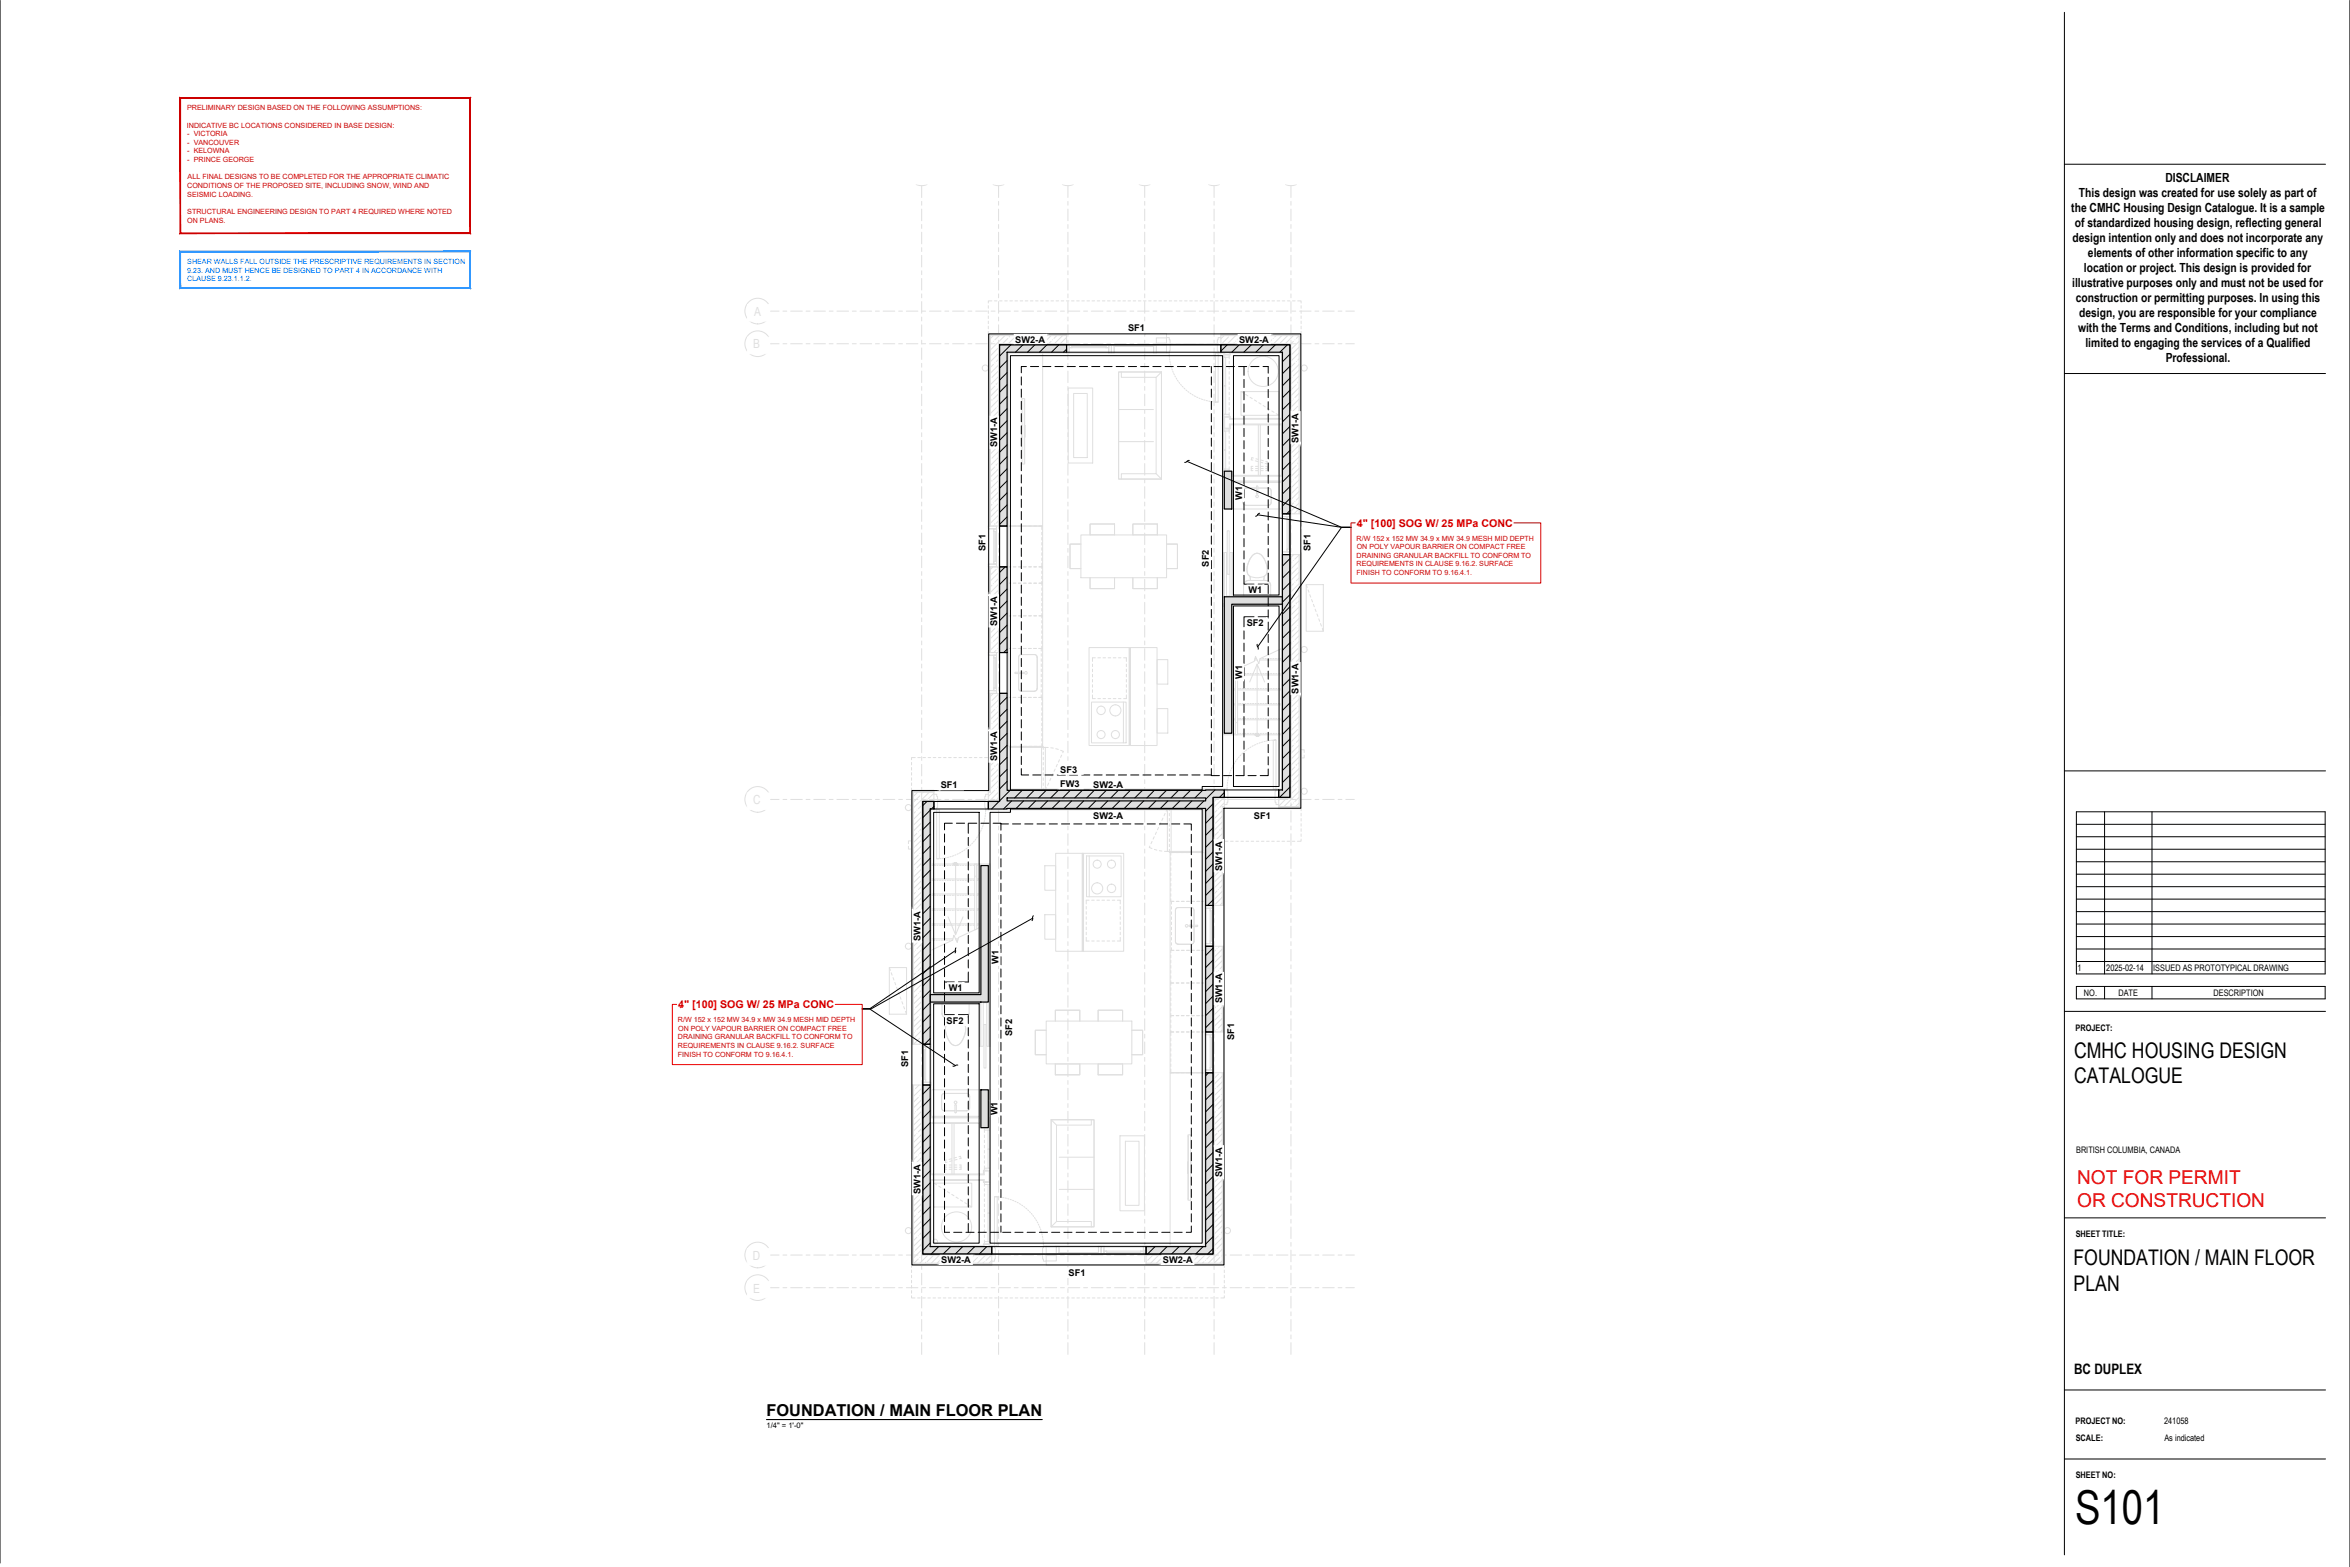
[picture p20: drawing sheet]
<svg xmlns="http://www.w3.org/2000/svg" width="914mm" height="610mm" viewBox="0 0 914 610" stroke-linecap="round" stroke-linejoin="round" font-family="sans-serif">
<defs><g id="words">
<text font-size="18.2" x="807.4" y="592.9">S101</text>
<g font-size="8.4">
<text x="807" y="411.7">CMHC HOUSING DESIGN</text>
<text x="807" y="421.5">CATALOGUE</text>
<text x="806.8" y="492.1">FOUNDATION / MAIN FLOOR</text>
<text x="806.9" y="502.1">PLAN</text>
</g>
<g font-size="7.4" fill="#f00">
<text x="808.2" y="460.8">NOT FOR PERMIT</text>
<text x="808.2" y="469.7">OR CONSTRUCTION</text>
</g>
<text font-size="6.4" x="298.2" y="550.9">FOUNDATION / MAIN FLOOR PLAN</text>
<text font-size="5.6" x="807" y="534.5">BC DUPLEX</text>
<g font-size="4.9">
<text x="842.6" y="70.7">DISCLAIMER</text>
<text x="808.9" y="76.5">This design was created for use solely as part of</text>
<text x="806" y="82.4">the CMHC Housing Design Catalogue. It is a sample</text>
<text x="807.3" y="88.2">of standardized housing design, reflecting general</text>
<text x="806.4" y="94">design intention only and does not incorporate any</text>
<text x="812.4" y="99.9">elements of other information specific to any</text>
<text x="810.9" y="105.7">location or project. This design is provided for</text>
<text x="806.3" y="111.5">illustrative purposes only and must not be used for</text>
<text x="807.7" y="117.4">construction or permitting purposes. In using this</text>
<text x="809" y="123.2">design, you are responsible for your compliance</text>
<text x="808.6" y="129">with the Terms and Conditions, including but not</text>
<text x="811.5" y="134.9">limited to engaging the services of a Qualified</text>
<text x="842.7" y="140.7">Professional.</text>
</g>
<g font-size="4.2" fill="#c00">
<text x="528" y="205">4&quot; [100] SOG W/ 25 MPa CONC</text>
<text x="263.9" y="392.3">4&quot; [100] SOG W/ 25 MPa CONC</text>
</g>
<g font-size="3.6">
<text x="439" y="128.7">SF1</text>
<text x="395" y="133.2">SW2-A</text>
<text x="482.1" y="133.2">SW2-A</text>
<text x="505.3" y="172.2" transform="rotate(-90 505.3 172.2)">SW1-A</text>
<text x="388" y="174" transform="rotate(-90 388 174)">SW1-A</text>
<text x="483.4" y="194.4" transform="rotate(-90 483.4 194.4)">W1</text>
<text x="383.4" y="214.4" transform="rotate(-90 383.4 214.4)">SF1</text>
<text x="509.9" y="214.4" transform="rotate(-90 509.9 214.4)">SF1</text>
<text x="470.4" y="220.4" transform="rotate(-90 470.4 220.4)">SF2</text>
<text x="485.8" y="230.7">W1</text>
<text x="388" y="243.5" transform="rotate(-90 388 243.5)">SW1-A</text>
<text x="485.1" y="243.6">SF2</text>
<text x="483.3" y="264.1" transform="rotate(-90 483.3 264.1)">W1</text>
<text x="505.3" y="269.8" transform="rotate(-90 505.3 269.8)">SW1-A</text>
<text x="388" y="296.1" transform="rotate(-90 388 296.1)">SW1-A</text>
<text x="412.6" y="300.6">SF3</text>
<text x="366" y="306.7">SF1</text>
<text x="412.5" y="306.2">FW3</text>
<text x="425.4" y="306.4">SW2-A</text>
<text x="425.4" y="318.5">SW2-A</text>
<text x="487.9" y="318.7">SF1</text>
<text x="475.5" y="338.7" transform="rotate(-90 475.5 338.7)">SW1-A</text>
<text x="358.1" y="366.1" transform="rotate(-90 358.1 366.1)">SW1-A</text>
<text x="388.5" y="375.1" transform="rotate(-90 388.5 375.1)">W1</text>
<text x="369.2" y="385.4">W1</text>
<text x="475.5" y="390.4" transform="rotate(-90 475.5 390.4)">SW1-A</text>
<text x="368.3" y="398.4">SF2</text>
<text x="393.8" y="402.9" transform="rotate(-90 393.8 402.9)">SF2</text>
<text x="480.2" y="404.5" transform="rotate(-90 480.2 404.5)">SF1</text>
<text x="353.3" y="415" transform="rotate(-90 353.3 415)">SF1</text>
<text x="388.2" y="433.9" transform="rotate(-90 388.2 433.9)">W1</text>
<text x="475.5" y="457.8" transform="rotate(-90 475.5 457.8)">SW1-A</text>
<text x="358.1" y="464.4" transform="rotate(-90 358.1 464.4)">SW1-A</text>
<text x="366.2" y="491.3">SW2-A</text>
<text x="452.5" y="491.3">SW2-A</text>
<text x="415.8" y="496.3">SF1</text>
</g>
<g font-size="3.5">
<text x="808.4" y="377.8">1</text>
<text x="819.6" y="377.8">2025-02-14</text>
<text x="837.8" y="377.8">ISSUED AS PROTOTYPICAL DRAWING</text>
<text x="810.9" y="387.5">NO.</text>
<text x="824.3" y="387.5">DATE</text>
<text x="861.3" y="387.5">DESCRIPTION</text>
<text x="807.6" y="400.9">PROJECT:</text>
<text x="807.8" y="448.6">BRITISH COLUMBIA, CANADA</text>
<text x="807.7" y="481.3">SHEET TITLE:</text>
<text x="807.6" y="554.1">PROJECT NO:</text>
<text x="842.1" y="554.1">241058</text>
<text x="807.7" y="560.7">SCALE:</text>
<text x="842.2" y="560.7">As indicated</text>
<text x="807.7" y="575">SHEET NO:</text>
</g>
<text font-size="3" x="298.2" y="555.7">1/4&quot; = 1'-0&quot;</text>
<g font-size="2.8" fill="#c00">
<text x="72.8" y="42.9">PRELIMINARY DESIGN BASED ON THE FOLLOWING ASSUMPTIONS:</text>
<text x="72.7" y="49.6">INDICATIVE BC LOCATIONS CONSIDERED IN BASE DESIGN:</text>
<text x="72.9" y="53">- VICTORIA</text>
<text x="72.9" y="56.3">- VANCOUVER</text>
<text x="72.9" y="59.7">- KELOWNA</text>
<text x="72.9" y="63.1">- PRINCE GEORGE</text>
<text x="73" y="69.8">ALL FINAL DESIGNS TO BE COMPLETED FOR THE APPROPRIATE CLIMATIC</text>
<text x="72.8" y="73.1">CONDITIONS OF THE PROPOSED SITE, INCLUDING SNOW, WIND AND</text>
<text x="72.8" y="76.5">SEISMIC LOADING.</text>
<text x="72.8" y="83.2">STRUCTURAL ENGINEERING DESIGN TO PART 4 REQUIRED WHERE NOTED</text>
<text x="72.8" y="86.6">ON PLANS.</text>
<text x="527.9" y="210.3">R/W 152 x 152 MW 34.9 x MW 34.9 MESH MID DEPTH</text>
<text x="527.9" y="213.6">ON POLY VAPOUR BARRIER ON COMPACT FREE</text>
<text x="527.9" y="217">DRAINING GRANULAR BACKFILL TO CONFORM TO</text>
<text x="527.9" y="220.3">REQUIREMENTS IN CLAUSE 9.16.2. SURFACE</text>
<text x="527.9" y="223.7">FINISH TO CONFORM TO 9.16.4.1.</text>
<text x="263.8" y="397.7">R/W 152 x 152 MW 34.9 x MW 34.9 MESH MID DEPTH</text>
<text x="263.9" y="401">ON POLY VAPOUR BARRIER ON COMPACT FREE</text>
<text x="263.8" y="407.7">REQUIREMENTS IN CLAUSE 9.16.2. SURFACE</text>
<text x="263.8" y="404.3">DRAINING GRANULAR BACKFILL TO CONFORM TO</text>
<text x="263.8" y="411">FINISH TO CONFORM TO 9.16.4.1.</text>
</g>
<g font-size="2.8" fill="#0080ff">
<text x="72.8" y="102.7">SHEAR WALLS FALL OUTSIDE THE PRESCRIPTIVE REQUIREMENTS IN SECTION</text>
<text x="72.8" y="106">9.23. AND MUST HENCE BE DESIGNED TO PART 4 IN ACCORDANCE WITH</text>
<text x="72.8" y="109.4">CLAUSE 9.23.1.1.2.</text>
</g>
</g></defs>
<!-- layer: A101-3 - MAIN FLOOR PLAN|A-WALL-PATT -->
<g fill="none" stroke="#dfdfdf" stroke-width=".39">
<path d="M386 133.3l-.6 .6M386.5 130.6l-1.1 1.1M386.5 132.8h.1M388.2 135.6l-2.8 2.8M388.5 139.7l-.8 1M388.5 137.5l-3.1 3.2M388.8 130.6l-1.7 1.6M391 130.6l-5.6 5.6M392.1 131.7l-2 2M392.7 131.1h.1M395 133.3h-.1M395.5 130.6l-3.2 3.1"/>
<path d="M397.8 130.6l-2.3 2.2M400 130.6l-3.2 3.1M400.5 132.2l-1.4 1.5M401.1 131.6v.1M402.2 130.6l-.5 .5M404.5 130.6l-3.2 3.1M406.7 130.6l-2.8 2.7M409 130.6l-3.2 3.1M409 132.8l-1 .9M409.6 132.2h-.1M411.2 130.6l-1.1 1.1M413.5 130.6l-3.2 3.1"/>
<path d="M415 133.5l-.2 .2M415 131.2l-2.5 2.5M450.8 133.6l-.1 .1M453.1 133.6l-.2 .1M476.3 130.6l-1.2 1.2M478 131.1l-2.6 2.6M480.3 133.3l-.4 .4M480.8 130.6l-3.2 3.1M480.8 132.8h.1M483.1 130.6l-1.7 1.6M485.3 130.6l-3.2 3.1M486.4 131.7l-2 2"/>
<path d="M487 131.1h.1M489.3 133.3h-.1M489.8 130.6l-3.2 3.1M492 130.6l-2.2 2.2M494.3 130.6l-3.2 3.1M494.8 132.2l-1.4 1.5M495.4 131.6v.1M496.5 130.6l-.5 .5M498.8 130.6l-3.2 3.1M501 130.6l-2.8 2.7M503.3 132.8l-1 .9M503.3 130.6l-3.2 3.1"/>
<path d="M503.9 132.2h-.1M505.5 130.6l-1.1 1.1M505.5 135l-2.8 2.8M505.5 139.6l-.5 .5M505.5 132.8l-3.2 3.2M505.5 137.3l-3.2 3.2M385.4 156.4h.1M385.4 147.4h.1M386 155.8h.1M386.5 141.7l-1.1 1.2M387.1 141.2h.1M387.1 150.2l-1.7 1.7"/>
<path d="M387.7 149.6h.1M387.7 158.6l-2.3 2.3M388.2 158h.1M388.5 153.2l-2 2M388.5 144.3l-2.5 2.5M388.5 148.7l-.3 .3M388.5 142l-3.1 3.2M388.5 146.5l-3.1 3.1M388.5 151l-3.1 3.1M388.5 155.5l-3.1 3.1M388.5 159.9l-3.1 3.2M502.7 155.8l-.4 .4"/>
<path d="M502.7 146.8h.1M503.3 155.2h.1M503.8 141.2l-1.5 1.5M504.4 149.6l-2.1 2.1M504.4 140.6v.1M505 149h.1M505 158l-2.7 2.7M505.5 153l-1.7 1.7M505.5 144l-2.2 2.3M505.5 159.7l-3.2 3.2M505.5 150.8l-3.2 3.2M505.5 141.8l-3.2 3.2"/>
<path d="M505.5 146.3l-3.2 3.1M505.5 155.3l-3.2 3.1M385.4 178.8h.1M386 164.8l-.6 .6M386.5 164.2h.1M386.5 173.2l-1.1 1.1M387.1 172.6h.1M388.2 167l-2.8 2.8M388.5 162.2l-1.4 1.5M388.5 175.7l-2.5 2.6M388.5 171.2l-.8 .9M388.5 164.4l-3.1 3.2"/>
<path d="M388.5 168.9l-3.1 3.2M388.5 173.4l-3.1 3.2M388.5 177.9l-3.1 3.2M502.7 178.2v.1M503.3 164.2l-1 1M503.8 172.6l-1.5 1.5M503.9 163.6l-.1 .1M504.4 172v.1M505.5 162l-1.1 1.1M505.5 175.5l-2.2 2.2M505.5 166.5l-2.8 2.8M505.5 171l-.5 .5"/>
<path d="M505.5 164.3l-3.2 3.1M505.5 168.7l-3.2 3.2M505.5 173.2l-3.2 3.2M505.5 177.7l-3.2 3.2M385.4 187.8h.1M386 187.2h.1M386 196.2l-.6 .6M386.5 195.6v.1M387.1 181.6l-1.7 1.7M387.7 181h.1M387.7 190l-2.3 2.3M388.2 198.4l-2.8 2.9"/>
<path d="M388.2 189.4v.1M388.5 193.6l-1.4 1.5M388.5 184.6l-2 2.1M388.5 180.2l-.3 .3M388.5 182.4l-3.1 3.2M388.5 186.9l-3.1 3.2M388.5 191.4l-3.1 3.2M388.5 195.9l-3.1 3.1M502.7 187.2l-.4 .4M503.3 186.7h.1M503.3 195.7l-1 .9M503.9 195.1h-.1"/>
<path d="M504.4 181l-2.1 2.1M505 180.5h.1M505 189.5l-2.7 2.6M505.5 193.4l-1.1 1.1M505.5 197.9l-2 2M505.5 184.4l-1.7 1.7M505.5 182.2l-3.2 3.2M505.5 186.7l-3.2 3.2M505.5 191.2l-3.2 3.1M505.5 195.7l-3.2 3.2M386.5 204.6h.1M387.1 204h.1"/>
<path d="M388.5 202.6l-.8 .9M388.5 200.4l-3.1 3.2M502.7 218.7l-.4 .3M503.3 218.1h.1M503.4 215.8l-1.1 1M505.5 215.9l-1.7 1.6M505.5 218.1l-3.2 3.2M386 227.6l-.6 .6M386.4 220.5l-1 1M386.5 227v.1M386.5 236l-1.1 1.2M387.1 235.5h.1"/>
<path d="M387.7 221.5l-2.3 2.2M388.2 229.9l-2.8 2.8M388.2 220.9h.1M388.5 225.1l-1.4 1.4M388.5 238.5l-2.5 2.6M388.5 234l-.8 .9M388.5 222.8l-3.1 3.2M388.5 227.3l-3.1 3.2M388.5 231.8l-3.1 3.1M388.5 236.3l-3.1 3.2M503.3 227.1l-1 .9M503.8 235.5l-1.5 1.5"/>
<path d="M503.9 226.5h-.1M504.4 234.9h.1M505 220.9l-2.7 2.7M505.5 224.9l-1.1 1.1M505.5 238.3l-2.2 2.3M505.5 229.3l-2.8 2.8M505.5 233.8l-.5 .6M505.5 222.6l-3.2 3.2M505.5 227.1l-3.2 3.2M505.5 231.6l-3.2 3.2M505.5 236.1l-3.2 3.2M385.4 241.7h.1"/>
<path d="M385.4 250.6v.1M386 250v.1M387.1 244.5l-1.7 1.7M387.6 252.9l-.9 1M387.7 243.9h-.1M388.2 252.3h.1M388.5 247.5l-2 2M388.5 243l-.3 .3M388.5 240.8l-3.1 3.1M388.5 245.3l-3.1 3.1M388.5 249.8l-3.1 3.1M502.7 241.1h.1"/>
<path d="M502.7 250.1l-.4 .4M503.3 258.5l-1 1M503.3 249.5h.1M503.9 257.9l-.1 .1M504.4 243.9l-2.1 2.1M505 243.3h.1M505 252.3l-2.7 2.7M505.5 256.3l-1.1 1.1M505.5 247.3l-1.7 1.7M505.5 240.6l-3.2 3.1M505.5 245.1l-3.2 3.1M505.5 249.6l-3.2 3.1"/>
<path d="M505.5 254l-3.2 3.2M505.5 258.5l-3.2 3.2M385.4 273.1h.1M386.5 269.7l-1.1 1.2M387.1 275.9l-1.7 1.7M387.7 275.3h-.1M388.5 278.9l-2 2.1M388.5 269.9l-2.5 2.6M388.5 274.5l-.3 .3M388.5 276.7l-3.1 3.2M388.5 272.2l-3.1 3.2M502.7 272.5h.1"/>
<path d="M503.8 266.9l-1.5 1.5M504.4 266.3h.1M504.4 275.3l-2.1 2.1M505 274.7v.1M505.5 278.7l-1.7 1.7M505.5 269.8l-2.2 2.2M505.5 260.8l-2.8 2.8M505.5 265.3l-.5 .5M505.5 263l-3.2 3.2M505.5 267.5l-3.2 3.2M505.5 272l-3.2 3.2M505.5 276.5l-3.2 3.1"/>
<path d="M385.4 282.1h.1M386 281.5h.1M386 290.5l-.6 .6M386.5 289.9h.1M386.5 298.9l-1.1 1.2M387.1 298.3h.1M387.6 284.3l-2.2 2.3M388.2 292.7l-2.8 2.9M388.2 283.7v.1M388.5 296.9l-.9 .9M388.5 287.9l-1.4 1.5M388.5 281.2l-3.1 3.2"/>
<path d="M388.5 285.7l-3.1 3.2M388.5 290.2l-3.1 3.1M388.5 294.6l-3.1 3.2M388.5 299.2l-3.1 3.1M502.7 281.5l-.4 .4M503.3 289.9l-1 1M503.3 280.9v.1M503.8 298.3l-1.5 1.6M503.9 289.3l-.1 .1M504.4 297.8h.1M505 283.8l-2.7 2.6M505.5 287.7l-1.1 1.1"/>
<path d="M505.5 292.2l-2.8 2.8M505.5 296.7l-.5 .5M505.5 281l-3.2 3.2M505.5 285.5l-3.2 3.1M505.5 289.9l-3.2 3.2M505.5 294.5l-3.2 3.1M505.5 298.9l-3.2 3.2M356.2 315.8l-.7 .7M356.8 315.2h.1M357 308.2l-1.5 1.6M357.9 309.6l-2.4 2.4M358.5 318l-2.8 2.8"/>
<path d="M358.5 309h.1M358.6 315.6l-3.1 3.1M358.6 313.3l-1.3 1.3M359.3 308.2l-.3 .3M360.7 311.3h.1M361.5 308.2l-6 6.1M363.4 308.6l-2.1 2.1M363.4 310.8l-.6 .6M385.4 304.5h.1M387.1 307.3l-2.5 2.5M387.7 306.7l-.1 .1M388.5 308.1l-3.2 3.3"/>
<path d="M388.5 301.4l-2.5 2.6M388.5 310.4l-1 1M388.5 305.9l-.3 .3M388.5 303.6l-3.1 3.2M473.5 315.2l-1.1 1.1M473.6 310.6l-1.2 1.2M474.1 314.6h.1M475.6 317.6l-2.6 2.7M475.6 315.4l-3.2 3.2M475.6 319.9l-3.2 3.1M475.9 310.6l-3.5 3.4M476.4 312.3l-1.7 1.8"/>
<path d="M498.3 310.6l-.7 .8M500.5 310.7l-2.8 2.8M502.7 312.9l-.8 .9M502.7 304h.1M503.3 312.3v.1M504.4 306.8l-2.1 2.1M505 306.2h.1M505.5 307.9l-5.9 5.9M505.5 310.2l-1.7 1.6M505.5 301.2l-2.2 2.2M505.5 312.4l-1.4 1.4M505.5 303.4l-3.2 3.2"/>
<path d="M355.7 329.8h.1M355.7 338.8l-.2 .1M356.2 338.2h.1M356.8 324.2l-1.3 1.3M357.3 332.6l-1.8 1.9M357.3 323.6h.1M357.9 332h.1M358.6 335.8l-1.8 1.8M358.6 326.8l-2.4 2.4M358.6 331.3l-.1 .2M358.6 338l-3.1 3.2M358.6 320.1l-3.1 3.2"/>
<path d="M358.6 324.6l-3.1 3.1M358.6 329l-3.1 3.2M358.6 333.5l-3.1 3.2M358.6 322.3l-.7 .7M472.4 320.8h.1M473 329.2h.1M473 338.2l-.6 .5M473.5 337.6h.1M474.1 323.6l-1.7 1.7M474.7 332l-2.3 2.3M474.7 323h.1M475.2 331.4v.1"/>
<path d="M475.6 326.6l-2.1 2M475.6 333.3l-3.2 3.2M475.6 337.8l-3.2 3.2M475.6 324.3l-3.2 3.2M475.6 328.8l-3.2 3.2M475.6 322.1l-.4 .4M475.6 335.6l-1.5 1.5M356.2 347.2l-.7 .7M356.8 355.6l-1.3 1.3M356.8 346.6h.1M357.3 355h.1M357.9 341l-2.4 2.4"/>
<path d="M358.5 349.4l-2.8 2.8M358.5 340.4v.1M358.6 358.2l-2.4 2.4M358.6 342.5l-3.1 3.2M358.6 347l-3.1 3.2M358.6 351.5l-3.1 3.1M358.6 356l-3.1 3.2M358.6 353.7l-.7 .8M358.6 344.8l-1.3 1.3M472.4 352.2h.1M473.5 346.6l-1.1 1.1M474.1 346v.1"/>
<path d="M475.2 340.5l-2.8 2.8M475.6 349l-2.6 2.7M475.6 342.3l-3.2 3.2M475.6 346.8l-3.2 3.2M475.6 344.6l-.9 .9M475.6 351.3l-1 .9M355.7 361.2h.1M355.7 370.2l-.2 .2M356.2 378.6l-.7 .7M356.2 369.6h.1M356.8 378v.1M357.3 364l-1.8 1.9"/>
<path d="M357.9 372.4l-2.4 2.5M357.9 363.4v.1M358.5 371.9h.1M358.6 367.2l-1.8 1.9M358.6 362.7l-.1 .2M358.6 364.9l-3.1 3.2M358.6 369.5l-3.1 3.1M358.6 378.4l-3.1 3.2M358.6 360.5l-3.1 3.1M358.6 373.9l-3.1 3.2M358.6 376.2l-1.3 1.3M473 369.6l-.6 .6"/>
<path d="M473.5 369v.1M473.5 378l-1.1 1.2M474.1 377.5h.1M474.5 368.1l-.4 .4M475.2 371.9l-2.8 2.7M475.6 369.3l-3.2 3.1M475.6 378.2l-3.2 3.2M475.6 373.7l-3.2 3.2M475.6 376l-.9 .9M355.7 392.6h.1M356.8 387l-1.3 1.3M357.3 395.5l-1.8 1.8"/>
<path d="M357.4 386.4l-.1 .1M357.9 394.9h.1M358.5 380.9l-2.8 2.8M358.6 398.6l-1.8 1.9M358.6 389.6l-2.4 2.5M358.6 394.2l-.1 .1M358.6 387.4l-3.1 3.2M358.6 391.9l-3.1 3.2M358.6 382.9l-3.1 3.2M358.6 396.4l-3.1 3.2M358.6 385.2l-.7 .7M472.4 383.6h.1"/>
<path d="M473 392.1h.1M474.1 386.5l-1.7 1.6M474.6 394.9l-2.2 2.2M474.7 385.9h.1M475.2 394.3h.1M475.6 389.5l-2.1 2M475.6 380.5l-2.6 2.6M475.6 382.7l-3.2 3.2M475.6 391.7l-3.2 3.2M475.6 396.2l-3.2 3.1M475.6 387.2l-3.2 3.2M475.6 385l-.4 .3"/>
<path d="M475.6 398.4l-1.5 1.5M355.7 401.6l-.2 .2M356.2 401v.1M357.9 403.9l-2.4 2.3M358.5 403.3h.1M358.6 405.4l-.8 .8M358.6 400.9l-3.1 3.1M473 401.1l-.5 .4M473.5 400.5h.1M474.1 417.9l-1.7 1.7M475.6 418.6l-3.2 3.2M475.6 400.7l-.8 .8"/>
<path d="M355.7 424v.1M355.7 433.1l-.2 .1M356.2 432.5h.1M357.3 426.9l-1.8 1.9M357.6 422.1l-1.4 1.4M357.9 435.3l-2.4 2.4M357.9 426.3h.1M358.5 434.7h.1M358.6 430.1l-1.8 1.8M358.6 425.6l-.1 .2M358.6 427.8l-3.1 3.2M358.6 423.3l-3.1 3.2"/>
<path d="M358.6 436.8l-3.1 3.2M358.6 432.3l-3.1 3.2M358.6 439l-1.3 1.3M473 423.5h.1M473 432.5l-.6 .5M473.5 431.9h.1M474.6 426.3l-2.2 2.3M475.2 434.7l-2.8 2.8M475.2 425.7v.1M475.6 420.9l-2.1 2M475.6 423.1l-3.2 3.2M475.6 427.6l-3.2 3.2"/>
<path d="M475.6 432.1l-3.2 3.2M475.6 436.6l-3.2 3.2M475.6 438.9l-1 .9M475.6 429.9l-1.5 1.5M355.7 455.5h.1M356.2 441.5l-.7 .7M356.8 440.9h.1M356.8 449.9l-1.3 1.3M357.3 458.3l-1.8 1.9M357.4 449.3h-.1M357.9 457.7v.1M358.5 443.7l-2.8 2.8"/>
<path d="M358.6 452.5l-2.4 2.4M358.6 457l-.1 .2M358.6 450.3l-3.1 3.2M358.6 441.3l-3.1 3.2M358.6 445.8l-3.1 3.1M358.6 459.2l-3.1 3.2M358.6 454.8l-3.1 3.1M358.6 448l-.7 .8M472.4 446.5h.1M473 454.9h.1M473.5 440.9l-1.1 1.1M474.1 449.3l-1.7 1.7"/>
<path d="M474.1 440.3h.1M474.6 457.8l-2.2 2.2M474.7 448.7l-.1 .1M475.2 457.2h.1M475.6 452.3l-2.1 2.1M475.6 443.3l-2.6 2.7M475.6 459l-3.2 3.2M475.6 441.1l-3.2 3.2M475.6 445.6l-3.2 3.2M475.6 450.1l-3.2 3.1M475.6 454.6l-3.2 3.1M475.6 447.8l-.4 .4"/>
<path d="M355.7 464.5l-.2 .2M356.2 472.9l-.7 .7M356.2 463.9h.1M356.8 472.3h.1M357.9 466.7l-2.4 2.5M358.5 475.2l-2.8 2.7M358.5 466.2h.1M358.6 461.5l-1.8 1.9M358.6 463.7l-3.1 3.2M358.6 468.2l-3.1 3.2M358.6 472.7l-3.1 3.2M358.6 477.2l-3.1 3.2"/>
<path d="M358.6 479.5l-.7 .7M358.6 470.5l-1.3 1.3M472.4 477.9h.1M473 463.9l-.6 .6M473.5 463.3v.1M473.5 472.3l-1.1 1.2M474.1 471.8h.1M475.2 466.2l-2.8 2.7M475.6 474.8l-2.6 2.6M475.6 463.5l-3.2 3.2M475.6 468l-3.2 3.2M475.6 472.5l-3.2 3.2"/>
<path d="M475.6 477l-3.2 3.2M475.6 479.2l-.4 .4M475.6 470.3l-1 .9M475.6 461.3l-1.5 1.5M355.7 486.9h-.1M356.8 481.3l-1.3 1.3M357.3 489.8l-1.7 1.6M357.4 480.7l-.1 .1M357.9 489.2h.1M358.6 486.2l-3.1 3.2M358.6 483.9l-2.4 2.5M358.6 481.7l-3.1 3.2"/>
<path d="M358.8 488.2l-.3 .4M360.2 491.4h.1M361.1 488.2l-3.2 3.2M363.3 488.2l-2.6 2.7M365.5 488.2l-3.1 3.2M365.8 490.3l-1.2 1.1M366.3 489.7v.1M367.8 488.2l-.9 1M370.1 488.2l-3.2 3.2M371.9 488.6l-2.8 2.8M374.2 490.9l-.6 .5M374.5 488.2l-3.1 3.2"/>
<path d="M374.7 490.3h.1M376.8 488.2l-1.5 1.6M379 488.2l-3.2 3.2M380.4 489.2l-2.3 2.2M380.9 488.6h.1M382.6 491.4h.1M383.2 490.9h.1M383.5 488.2l-3.2 3.2M385.8 488.2l-2.1 2.1M385.9 490.4l-1.1 1M408.2 488.2l-.1 .2M410.5 488.2l-.2 .2"/>
<path d="M446 490.9h.1M446.4 488.2l-.5 .5M448.6 488.2l-2 2.1M450.9 488.2l-3.2 3.2M451.6 489.8l-1.7 1.6M452.2 489.2h.1M453.1 488.2l-.3 .4M454.4 491.4h.1M455.4 488.2l-3.2 3.2M457.6 488.2l-2.6 2.7M459.8 488.2l-3.1 3.2M460.1 490.3l-1.2 1.1"/>
<path d="M460.6 489.7v.1M462.1 488.2l-.9 1M464.3 488.2l-3.1 3.2M466.2 488.6l-2.8 2.8M468.5 490.9l-.6 .5M468.8 488.2l-3.1 3.2M469 490.3h.1M471.1 488.2l-1.5 1.6M473 486.3v.1M474.1 480.8l-1.7 1.6M474.6 489.2l-2.2 2.2M474.7 480.2h-.1"/>
<path d="M475.2 488.6h.1M475.6 483.7l-2.1 2.1M475.6 486l-5.5 5.4M475.6 481.5l-3.2 3.2M475.6 490.5l-1 .9"/>
</g>
<!-- layer: A101-3 - MAIN FLOOR PLAN|A-WALL -->
<g fill="none" stroke="#dfdfdf" stroke-width=".39">
<path d="M415 129.8h38.9v1.5M415 130.1h-30v74.5M415 137h-23.1v67.6M415 134.1h-26.1v70.5M415 133.7h-26.5v70.9M415 130.6h-29.6v74M449.9 137h4M449.9 133.7h4M449.9 134.1h4M449.9 133.6h4v3.8h-4zM475.1 134.1h26.8v65.8M475.1 137h1.4v.8h1.9v-.8h20.6v26.1h-20.6v-.8h-1.9v4.3h1.9v-1.6h20.6v20.2h-19.6v-1.8"/>
<path d="M475.1 130.1h30.8v69.8M475.1 130.6h30.4v69.3M475.1 133.7h27.2v66.2M476.2 137.4h-1.1v-7.6h31.2v70.1h-4.4M478.7 137.4h20v25.4M498.7 165.3v19.6M478.7 183.4h-2.2v14.6M479.4 198v-10.9h19.6v12.8M498.7 187.4v12.5M506.3 199.9v15.9M384.6 204.6v-74.8h30.4v7.6h-22.8v67.2h-4.5M392.2 204.6v15.9"/>
<path d="M476.5 214.9v71M479.4 214.9v17.3h19.6v-16.4M498.7 215.8v16.1M501.9 215.8h4.4v36.8M501.9 215.8v94.4h-4.3M502.3 215.8v94.8h-4.7M505.5 215.8v98h-7.9M505.9 215.8v98.4h-8.3M384.6 220.5v33.4M385 220.5v33.4M385.4 220.5v33.4M387.7 220.5h4.5v33.4h-4.5"/>
<path d="M388.5 220.5v33.4M388.9 220.5v33.4M391.9 220.5v33.4M498.7 235.3v71.7h-1.1v7.6h8.7v-61.7M392.2 253.9v15.8M384.6 269.7v45.3h84.2v37.2M385 269.7v38.1h-.4M385.4 269.7v38.5h-.8M387.7 269.7h4.5v37.3h84.2v45.2h-4.5l.1-42h4.4M388.5 269.7v41.7h-3.9M388.9 269.7v42.1h-4.3M391.9 269.7v37.8h77.2v-.3h-77.2"/>
<path d="M479.4 285.9v-50.8h19.6v72.2h-1.4M363.4 314.7h-1.5v72.2h19.8v-50.8M363.4 307.8h-8.3v98.4M363.4 308.2h-7.9v98M363.4 311.4h-4.8v94.8M363.4 311.8h-4.3v94.4M384.6 314.7h7.6M391.9 310.4h77.2v1.2h-77.2zM391.9 310.7h77.2M391.9 311.2h77.2M469.1 314.7h-77.2v-.2h77.2v37.7M469.1 307.3h7.3"/>
<path d="M476.4 314.2h-.4v38M476.4 310.6h-4v41.6M476.4 313.8h-.8v38.4M384.6 336.1v70.9M384.8 336.1v70.9M476.4 352.2v15.9M468.8 368.1v33.4M469.1 368.1v33.4M471.9 368.1h4.5v33.4h-4.5zM472.4 368.1v33.4M475.6 368.1v33.4M476 368.1v33.4"/>
<path d="M362.3 386.6v-71.6h1.1v-7.6h-8.7v98.8h4.4M362.3 390.1v16.1M354.7 406.2v15.9M361.9 406.2v-16.4h19.8v17.2M468.8 417.3v67.3h-22.9v7.6h30.5v-74.9h-4.5l.1 70.6h-26.1M469.1 417.3v67.7h-23.2M472.4 417.3v70.9h-26.5M475.6 417.3v74.1h-29.7M476 417.3v74.5h-30.1M476.4 401.5v15.8M355.1 422.1v69.7h30.8M355.5 422.1v69.3h30.4"/>
<path d="M358.6 422.1v66.1h27.3M359.1 422.1v65.8h26.8M359.1 422.1h-4.4v70.1h31.2v-7.6h-.7M361.9 422.1v12.8h19.8v-10.9M362.3 422.1v12.5M362.3 437.1v19.6M381.7 438.9v-2.2h-19.8v20.3h21.1v-1.4h1.8v4.1h-1.8v-.8h-21.1v26.1h21.1v-.8h1.8v.8h1.1M384.6 424v14.9M384.8 424v14.9M362.3 459.2v25.4h20.4M407.1 490.6v1.6h38.8M407.1 484.6h3.9v3.8h-3.9z"/>
<path d="M407.1 485h3.9M407.1 488.2h3.9M407.1 487.9h3.9"/>
</g>
<!-- layer: A101-3 - MAIN FLOOR PLAN|A-DOOR -->
<g fill="none" stroke="#dfdfdf" stroke-width=".39">
<path d="M453.9 131.4l1.1-.1v.9h.3v4.3h-.3v.9h-1.1M454.9 137.4l.1 .7M455 138.6v.5M455.1 139.6l.1 .5M472.9 137.4h1.1v19h-1.1zM475.1 131.3h-1.1v.9h-.3v4.3h.3v.9h1.1M476.2 138.1v.9h2.1v-.9M476.2 139h.7v11.1h-.7zM455.2 140.5l.1 .5M455.4 141.5l.1 .5M455.7 142.5l.1 .5M456 143.5l.1 .4"/>
<path d="M456.3 144.4l.2 .5M456.7 145.3l.2 .5M457.2 146.2l.2 .4M457.7 147.1l.2 .4M458.2 148l.3 .3M458.8 148.8l.2 .4M459.4 149.5l.3 .4M460 150.3l.4 .3M460.7 151l.4 .3M461.5 151.7l.4 .3M462.2 152.3l.4 .3M463 152.9l.4 .3"/>
<path d="M463.9 153.5l.4 .2M464.7 154l.5 .2M465.6 154.4l.5 .3M466.5 154.9l.5 .1M467.4 155.2l.5 .2M468.4 155.5l.5 .2M469.3 155.8l.5 .1M470.3 156l.5 .1M471.3 156.2l.5 .1M472.3 156.3l.5 .1M473.3 156.4h.7M476.2 150.1h.7v11.1h-.7z"/>
<path d="M476.2 166.9v.8h2.1v-.8M476.2 162v-.8h2.1v.8M476.2 175.1h.7v7.4h-.7zM476.2 167.7h.7v7.4h-.7zM476.2 183.3v-.8h2.1v.8M477.5 206.5h.8v16.9h-.8zM479 299.5l-.2 .4M479.4 298.6l-.2 .4M479.9 297.7l-.3 .4M480.4 296.8l-.3 .5M480.9 296l-.2 .4M481.5 295.2l-.3 .4"/>
<path d="M482.2 294.4l-.3 .4M482.8 293.7l-.3 .3M483.6 293l-.4 .3M484.3 292.3l-.4 .3M485.1 291.7l-.4 .3M485.9 291.1l-.4 .3M486.8 290.6l-.5 .3M487.6 290.1l-.4 .2M488.5 289.7l-.4 .2M489.4 289.3l-.4 .2M490.4 288.9l-.5 .2M491.3 288.6l-.4 .2"/>
<path d="M492.3 288.4l-.5 .1M493.3 288.2l-.5 .1M494.3 288l-.5 .1M494.8 288h.5M496.5 287.9v19.1h-1.1v-19.1h1.1h-.7M363.4 309h1.1v.8h.3v4.4h-.3v.8h-1.1M383 319.2l-.1 .5M383.3 318.2l-.1 .5M383.4 317.2l-.1 .5M383.5 316.2l-.1 .5M383.5 315v.7M383.5 315h1.1"/>
<path d="M384.6 309h-1.1v.8h-.3v4.4h.3v.8M476.4 307h1M477.4 307v.8h.4v4.3h-.4v.9h-1M477.5 306.2l-.1 .8M477.5 305.3v.5M477.7 304.3l-.1 .5M477.8 303.3l-.1 .5M478 302.3l-.1 .5M478.3 301.3l-.1 .5M478.6 300.4l-.2 .4M497.6 307h-1.1v.8h-.4v4.3h.4v.9h1.1M365.2 334l-.7 .1h1v-19.1h-1v19.1"/>
<path d="M365.7 334h.5M367.2 333.9h-.5M368.2 333.7l-.5 .1M369.1 333.5l-.4 .1M370.1 333.2l-.5 .1M371.1 332.9l-.5 .2M372 332.5l-.5 .2M372.9 332.1l-.5 .2M373.8 331.6l-.5 .3M374.6 331.1l-.4 .3M375.5 330.6l-.5 .3M376.3 330l-.5 .3"/>
<path d="M377 329.4l-.4 .3M377.8 328.6l-.4 .4M378.5 327.9l-.4 .4M379.1 327.2l-.3 .4M379.7 326.4l-.3 .4M380.3 325.6l-.3 .4M380.8 324.7l-.2 .5M381.3 323.9l-.2 .4M381.8 323l-.2 .4M382.2 322.1l-.2 .4M382.5 321.1l-.2 .5M382.8 320.1l-.1 .5"/>
<path d="M382.9 398.6h.7v16.9h-.7zM383 438.9v.7h2.2v-.7M384.5 439.6h.7v7.4h-.7zM383 455.3v-.9h2.2v.9M384.5 447h.7v7.4h-.7zM383 460v.8h2.2v-.8M384.5 460.8h.7v11.1h-.7zM384.5 471.9h.7v11.1h-.7zM387 465.6h1v19h-1zM387 465.6h.7M388.2 465.6l.5 .1M389.1 465.7l.5 .1"/>
<path d="M390.1 465.8l.5 .1M391.1 466.1l.5 .1M392.1 466.3l.5 .1M393.1 466.6l.4 .2M394 466.9l.4 .2M394.9 467.3l.5 .2M395.8 467.7l.4 .3M396.7 468.2l.4 .3M397.5 468.8l.4 .3M398.4 469.4l.3 .3M399.1 470l.4 .3M399.9 470.6l.3 .4"/>
<path d="M400.6 471.3l.3 .4M401.3 472.1l.3 .3M401.9 472.8l.3 .4M402.5 473.6l.3 .5M403 474.5l.3 .4M403.6 475.3l.2 .5M404 476.2l.2 .5M404.5 477.1l.1 .5M404.8 478l.2 .5M405.1 479l.2 .5M405.4 480l.1 .4M383 483.8v-.8h2.2v.8"/>
<path d="M385.9 484.6h1.1v.9h.3v4.3h-.3v.8h-1.1M405.6 480.9l.1 .5M405.8 481.9l.1 .5M405.9 482.9v.5M406 483.9v.7M407.1 484.6h-1.1v.9h-.3v4.3h.3v.8l1.1-.1"/>
</g>
<!-- layer: A101-3 - MAIN FLOOR PLAN|S-STRS -->
<g fill="none" stroke="#dfdfdf" stroke-width=".39">
<path d="M488.2 256.8h1M488.3 256.2h.6M490.2 256.8h8.5M490.3 256.2h.4M491.2 256.2h.5M492.2 256.2h.5M493.3 256.2h.4M494.2 256.2h.5M495.2 256.2h.6M496.3 256.2h.4M497.2 256.2h.5M498.2 256.2h.5"/>
<path d="M479.6 261.2v24.7h1.1M479.6 262h.4M479.6 267.9h.4M479.6 273.7h.4M479.6 279.5h.4M479.6 262.6h1.1M479.6 268.4h1.1M479.6 274.2h1.1M480.4 262h.3M480.4 267.9h.3M480.4 273.7h.3M480.4 279.5h.3"/>
<path d="M481.5 262h.4M481.5 267.9h.4M481.5 273.7h.4M481.5 279.5h.4M481.5 262.6h17.2M481.5 268.4h17.2M481.5 274.2h17.2M482.4 262h.4M482.4 267.9h.4M482.4 273.7h.4M482.4 279.5h.4M483.3 262h.6"/>
<path d="M483.3 267.9h.6M483.3 273.7h.6M483.3 279.5h.6M484.4 262h.5M484.4 267.9h.5M484.4 273.7h.5M484.4 279.5h.5M485.4 262h.4M485.4 267.9h.4M485.4 273.7h.4M485.4 279.5h.4M486.3 262h.6"/>
<path d="M486.3 267.9h.6M486.3 273.7h.6M486.3 279.5h.6M487.4 262h.5M487.4 267.9h.5M487.4 273.7h.5M487.4 279.5h.5M488.4 262h.4M488.4 267.9h.4M488.4 273.7h.4M488.4 279.5h.4M489.3 262h.6"/>
<path d="M489.3 267.9h.6M489.3 273.7h.6M489.3 279.5h.6M490.4 262h.5M490.4 267.9h.5M490.4 273.7h.5M490.4 279.5h.5M491.3 262h.5M491.3 267.9h.5M491.3 273.7h.5M491.3 279.5h.5M492.3 262h.6"/>
<path d="M492.3 267.9h.6M492.3 273.7h.6M492.3 279.5h.6M493.4 262h.5M493.4 267.9h.5M493.4 273.7h.5M493.4 279.5h.5M494.3 262h.5M494.3 267.9h.5M494.3 273.7h.5M494.3 279.5h.5M495.3 262h.6"/>
<path d="M495.3 267.9h.6M495.3 273.7h.6M495.3 279.5h.6M496.4 262h.5M496.4 267.9h.5M496.4 273.7h.5M496.4 279.5h.5M497.3 262h.5M497.3 267.9h.5M497.3 273.7h.5M497.3 279.5h.5M498.4 262h.3"/>
<path d="M498.4 267.9h.3M498.4 273.7h.3M498.4 279.5h.3M479.6 285.3h.4M479.6 280h1.1M480.4 285.3h.3M481.5 285.9h17.2M481.5 285.3h.4M481.5 280h17.2M482.4 285.3h.4M483.3 285.3h.6M484.4 285.3h.5"/>
<path d="M485.4 285.3h.4M486.3 285.3h.6M487.4 285.3h.5M488.4 285.3h.4M489.3 285.3h.6M490.4 285.3h.5M491.3 285.3h.5M492.3 285.3h.6M493.4 285.3h.5M494.3 285.3h.5M495.3 285.3h.6M496.4 285.3h.5"/>
<path d="M497.3 285.3h.5M498.4 285.3h.3M362.3 336.1h16.9M362.3 336.7h.7M363.5 336.7h.5M364.5 336.7h.5M365.5 336.7h.5M366.5 336.7h.5M367.5 336.7h.5M368.5 336.7h.5M369.5 336.7h.5M370.5 336.7h.5"/>
<path d="M371.5 336.7h.5M372.5 336.7h.5M373.5 336.7h.5M374.5 336.7h.5M375.5 336.7h.5M376.5 336.7h.5M377.5 336.7h.5M378.5 336.7h.7M380 336.1h1.4M380 336.7h.4M380.9 336.7h.5M362.3 359.4h16.9"/>
<path d="M362.3 353.6h16.9M362.3 347.8h16.9M362.3 341.9h16.9M362.3 359.9h.7M362.3 354.1h.7M362.3 348.3h.7M362.3 342.5h.7M363.5 359.9h.5M363.5 354.1h.5M363.5 348.3h.5M363.5 342.5h.5M364.5 359.9h.5"/>
<path d="M364.5 354.1h.5M364.5 348.3h.5M364.5 342.5h.5M365.5 359.9h.5M365.5 354.1h.5M365.5 348.3h.5M365.5 342.5h.5M366.5 359.9h.5M366.5 354.1h.5M366.5 348.3h.5M366.5 342.5h.5M367.5 359.9h.5"/>
<path d="M367.5 354.1h.5M367.5 348.3h.5M367.5 342.5h.5M368.5 359.9h.5M368.5 354.1h.5M368.5 348.3h.5M368.5 342.5h.5M369.5 359.9h.5M369.5 354.1h.5M369.5 348.3h.5M369.5 342.5h.5M370.5 359.9h.5"/>
<path d="M370.5 354.1h.5M370.5 348.3h.5M370.5 342.5h.5M371.5 359.9h.5M371.5 354.1h.5M371.5 348.3h.5M371.5 342.5h.5M372.5 359.9h.5M372.5 354.1h.5M372.5 348.3h.5M372.5 342.5h.5M373.5 359.9h.5"/>
<path d="M373.5 354.1h.5M373.5 348.3h.5M373.5 342.5h.5M374.5 359.9h.5M374.5 354.1h.5M374.5 348.3h.5M374.5 342.5h.5M375.5 359.9h.5M375.5 354.1h.5M375.5 348.3h.5M375.5 342.5h.5M376.5 359.9h.5"/>
<path d="M376.5 354.1h.5M376.5 348.3h.5M376.5 342.5h.5M377.5 359.9h.5M377.5 354.1h.5M377.5 348.3h.5M377.5 342.5h.5M378.5 359.9h.7M378.5 354.1h.7M378.5 348.3h.7M378.5 342.5h.7M380 359.4h1.4"/>
<path d="M380 353.6h1.4M380 347.8h1.4M380 341.9h1.4M380 359.9h.4M380 354.1h.4M380 348.3h.4M380 342.5h.4M380.9 359.9h.5M380.9 354.1h.5M380.9 348.3h.5M380.9 342.5h.5M362.3 365.8h.4"/>
<path d="M362.3 365.2h8.5M363.2 365.8h.5M364.2 365.8h.5M365.2 365.8h.5M366.2 365.8h.5M367.2 365.8h.5M368.2 365.8h.5M369.2 365.8h.5M370.2 365.8h.5M371.8 365.2h1M372 365.8h.7"/>
</g>
<!-- layer: A101-3 - MAIN FLOOR PLAN|S-STRS-MBND -->
<path d="M498.7 252.3l-8.4 3.9-.5 2-1.3-2.9-.5 2-8.4 3.9M381.4 360.8l-8.4 3.9-.5 1.9-1.3-2.8-.5 2-8.4 3.9" fill="none" stroke="#dfdfdf" stroke-width=".39"/>
<!-- layer: A101-3 - MAIN FLOOR PLAN|A-FLOR -->
<path d="M455.3 133.7h18.4M364.8 311.4h18.4M477.8 311h18.3" fill="none" stroke="#dfdfdf" stroke-width=".39"/>
<!-- layer: A101-3 - MAIN FLOOR PLAN|I-WALL -->
<path d="M476.2 137.4v.7h2.5v-.7M498.7 162.8h-20v-.8h-2.5v4.9h2.5v-1.6h20M498.7 184.9h-19.1v-1.5l-3.4-.1v14.7h3.4v-10.6h19.1M498.7 231.9h-19.1v-17h-1v17h-1.4v-17h-1v71h3.4v-50.6h19.1M362.3 386.6h19.1v-50.5h3.8v70.9h-1.3v-16.9h-1.3v16.9h-1.2v-16.9h-19.1M362.3 434.6h19.1v-10.6h3.8v14.9h-3.8v-1.8h-19.1M362.3 456.7h20.4v-1.4h2.5v4.7h-2.5v-.8h-20.4M382.7 484.6v-.8h2.5v.8" fill="none" stroke="#dfdfdf" stroke-width=".39"/>
<!-- layer: A101-3 - MAIN FLOOR PLAN|I-FURN -->
<g fill="none" stroke="#dfdfdf" stroke-width=".39">
<path d="M397.7 155.1h1v25.4h-1zM398.7 155.6v24.4M415.6 151h9.6v29.1h-9.6zM417.8 153.1h5.3v24.9h-5.3zM435.3 159.3h13.5M435.3 144.7h16.6v41.7h-16.6zM436.3 144.7v2.1h13.6v37.5h-13.6v2.1M451.9 144.7l-2 2.1M397.7 165.6v4.4M398.7 165.6v4.4M435.3 171.8h13.5M449.9 184.3l2 2.1"/>
<path d="M488.9 189.2l.2-.2 .3 .2M488.9 189.9h-4.2l-.8 .4-.2 5.2 .4 .9 9.5 .2 .8-.5 .2-.6M488.9 189.3v2.7l.2 .3 .3-.3v-2.7M489.4 189.9h4.5l.5 .4 .2 .6M494.6 190.9v4.6M420.6 211.7h-4.3v9.5h4.3M420.6 208.1h33.3v16.7h-33.3zM424.1 208.1v-4.2h9.6v4.2M424.2 203.8h9.5v4.3h-9.5zM440.8 203.8h9.5v4.3h-9.5zM440.8 208.1v-4.2h9.5v4.2M453.9 211.7h4.3v9.5h-4.3"/>
<path d="M424.1 224.8v4.2h9.6v-4.2M440.8 224.8v4.2h9.5v-4.2M396.3 255.7l.2-.6 .6-.4 5.4-.1 .8 .5 .2 .6M396.3 255.7v5.8M403.6 255.7v12.2M450.2 256.6h4.2v9.5h-4.2zM396.3 267.8l.2 .7 .9 .4M396.3 262v5.9M397.4 268.9h5.1M398.1 261.5l.3 .3-.3 .2M398.1 261.5h-3l-.2 .3 .2 .2h3M403.5 267.8l-.2 .7-.8 .4"/>
<path d="M450.2 275.7h4.2v9.5h-4.2zM406.5 336.8h4.3v9.5h-4.3zM406.5 355.8h4.3v9.6h-4.3zM464.6 359.9v-5.8l-.5-.8-5.7-.2-.8 .4-.2 12.8 .4 .8 .6 .2 5.7-.2 .5-.8v-5.8M462.8 360.5h3M465.8 360.4l.3-.2-.3-.3h-3.1l.1 .5M407.1 397.2h33.3v16.7h-33.3zM410.6 397.2v-4.2h9.6v4.2M427.3 397.2v-4.2h9.5v4.2M407.1 400.8h-4.3v9.5h4.3M410.6 413.9v4.2h9.6v-4.2M410.6 413.9h9.6v4.2h-9.6z"/>
<path d="M427.3 413.9v4.2h9.5v-4.2M427.3 413.9h9.5v4.2h-9.5zM440.4 400.8h4.2v9.5h-4.2M371.5 429.9l.3-.2 .3 .3v2.7l-.3 .3-.3-.3M371.6 430v2.7M377.3 431l-.2 .7-.6 .3-4.4 .1M377.3 426.4l-.2-.6-.9-.4h-8.8l-.8 .4-.2 5.2 .2 .7 .8 .4h4.2M377.3 426.4v4.7M409 435.6l2.1 2.1M409 435.6h16.7v41.7h-16.7zM424.6 435.6v2.1h-13.5v37.5h13.5v2.1M412.2 450.2h13.5"/>
<path d="M435.8 441.9h9.5v29.1h-9.5zM437.9 444h5.3v24.9h-5.3zM462.2 441.5h1.1v25.4h-1.1zM462.2 451.9v4.5M462.2 442v24.4M463.3 451.9v4.5M411.1 475.2l-2.1 2.1M412.2 462.7h13.5"/>
<circle cx="489.1" cy="193.1" r=".51"/>
<circle cx="399.2" cy="261.8" r=".51"/>
<circle cx="461.7" cy="360.2" r=".51"/>
<circle cx="371.8" cy="428.9" r=".51"/>
</g>
<!-- layer: A101-3 - MAIN FLOOR PLAN|A-GLAZ -->
<g fill="none" stroke="#dfdfdf" stroke-width=".39">
<path d="M415 134.2h1.1v3.2h-1.1M415 134.2h1.1v3.2h-1.1zM416.1 137.4h16.4v-3.2h-1.1v3.2M416.1 134.2h1v1.1h-1zM417.1 134.2h13.3v.5h-13.3zM417.1 135.3h13.3M430.4 134.2h1v1.1h-1zM431.4 134.2h1.1v3.2h-1.1zM432.5 134.2h1v3.2h-1zM433.5 134.2h15.4v.5h-15.4zM433.5 137.4h16.4v-3.2h-1v3.2M498.7 199.9h3.2v1h-3.2z"/>
<path d="M384.6 219.5h3.1v1h-3.1zM384.6 204.6h3.1v1.1h-3.1zM384.6 205.7v13.8M386.7 218.4h1v1.1h-1zM386.7 205.7h1v1.1h-1zM386.7 206.8v11.6M387.2 206.8h.5v11.6h-.5zM498.7 214.7h3.2v1.1h-3.2zM498.7 200.9v13.8M500.8 200.9h1.1v1.1h-1.1zM500.8 202v12.7h1.1v-1.1h-1.1M500.8 213.6h1.1v1.1h-1.1z"/>
<path d="M501.3 202h.6v11.6h-.6zM384.6 253.9h3.1v1h-3.1zM384.6 254.9v13.8M386.7 254.9h1v1.1h-1zM386.7 256v11.6M387.2 256h.5v11.6h-.5zM384.6 268.7h3.1v1h-3.1zM386.7 267.6h1v1.1h-1zM468.8 352.2h3.1v1.1h-3.1zM468.8 353.3v13.8M470.9 353.3h1v1.1h-1zM470.9 354.4v11.6"/>
<path d="M471.4 354.4h.5v11.6h-.5zM468.8 367.1h3.1v1h-3.1zM470.9 366h1v1.1h-1zM359.1 406.2h3.2v1.1h-3.2zM359.1 420h1.1v1h-1.1zM359.1 407.3h1.1v1h-1.1zM359.1 408.3h.6v11.7h-.6zM360.2 408.3h-1.1v-1h1.1v12.7M362.3 407.3v13.7M468.8 416.3h3.1v1h-3.1zM468.8 401.5h3.1v1h-3.1zM468.8 402.5v13.8"/>
<path d="M470.9 415.2h1v1.1h-1zM470.9 402.5h1v1.1h-1zM470.9 403.6v11.6M471.4 403.6h.5v11.6h-.5zM359.1 421h3.2v1.1h-3.2zM411 484.6h1.1v3.2v-.5h15.3v.5h-16.4zM411 484.6h1.1v3.2h-1.1M412.1 487.3h15.3v.5h-15.3zM412.1 484.6h16.4M427.4 484.6h1.1v3.2h-1.1zM428.5 484.6h1v3.2h-1zM428.5 484.6v3.2h-1.1v-3.2"/>
<path d="M429.5 486.7h1.1v1.1h-1.1zM429.5 484.6h15.4M430.6 487.3h13.2v.5h-13.2zM430.6 486.7h13.2M443.8 486.7h1.1v1.1h-1.1zM444.9 484.6h1v3.2h-1zM445.9 484.6h-1v3.2h1"/>
</g>
<!-- layer: A101-3 - MAIN FLOOR PLAN|A-GENM -->
<g fill="none" stroke="#dfdfdf" stroke-width=".39">
<path d="M392.5 137.4v153M405.7 137.4v67.2h-13.5h13.5v85.8h-13.5M449.9 131.4h4v2.2h-4zM489.6 165.3v19.6M490.4 165.3v19.6M479.6 198h19.1M479.6 187.7h19.1M423.8 251.9h15.8v38.1h-15.8zM439.3 251.9v38.1M439.6 251.9h10.6v38.1h-10.6zM439.9 251.9v38.1M424.7 273.1h13.5v15.9h-13.5z"/>
<path d="M437.1 273.1v15.9M392.7 290.8h14.1v16.6h-14.1zM405.3 290.8v16.6M454.2 314.6h14v16.6h-14zM455.7 314.6v16.6M410.8 332h10.6v38.1h-10.6zM421.1 332v38.1M421.4 332h15.8v38.1h-15.8zM421.6 332v38.1M422.8 333h13.4v15.9h-13.4zM423.8 333v15.9M468.5 331.6v153"/>
<path d="M468.8 331.6h-13.5v85.7h13.5h-13.5v67.3M362.4 434.3h19M370.4 437.1v19.6M371.2 437.1v19.6M381.4 424h-19v10.6M407.1 488.4h3.9v2.1h-3.9z"/>
<circle cx="428.4" cy="276.3" r="1.64"/>
<circle cx="434" cy="276.3" r="2.17"/>
<circle cx="428.4" cy="285.8" r="1.57"/>
<circle cx="434" cy="285.8" r="1.57"/>
<circle cx="426.9" cy="336.2" r="1.57"/>
<circle cx="432.5" cy="336.2" r="1.57"/>
<circle cx="426.9" cy="345.6" r="2.17"/>
<circle cx="432.5" cy="345.6" r="1.64"/>
</g>
<!-- layer: A101-3 - MAIN FLOOR PLAN|A-DOOR-HDLN -->
<g fill="none" stroke="#dfdfdf" stroke-width=".39">
<path d="M478.3 139v.6M478.3 140.5v1.1M478.3 142.6v1M478.3 144.6v1M478.3 146.6v1M478.3 148.6v1M478.3 150.6v1M478.3 152.6v1M478.3 154.6v1M478.3 156.6v1M478.3 158.6v1M478.3 160.5v.7"/>
<path d="M478.3 167.7v.9M478.3 169.6v1M478.3 171.6v1M478.3 173.6v1M478.3 175.6v1M478.3 177.6v1M478.3 179.6v1M478.3 181.6v.9M406.8 290.8h1.1M408.9 290.9l1 .1M410.6 299.2l-.5 .9M410.8 291.3l1 .2"/>
<path d="M411.4 297.4l-.4 .9M412.3 295.6l-.5 .9M412.7 291.9l1.1 .4-.3 .5M413.1 293.8l-.4 .8M407.2 306.4l-.2 .6M408.1 304.6l-.5 .9M408.9 302.8l-.4 .9M409.7 301l-.4 .9M452.5 318.3l-.4 .9M453.4 316.4l-.5 1M454 315l-.2 .6M447.4 329.1l-.2 .6 1 .4"/>
<path d="M448.3 327.3l-.4 .9M449.1 325.5l-.4 .9M449.2 330.4l.9 .3M450 323.7l-.5 .9M450.8 321.9l-.4 .9M451.1 330.9l1 .2M451.7 320.1l-.5 .9M453.1 331.2h1.1M383 439.6v.9M383 441.5v1.1M383 443.5v1M383 445.6v.9"/>
<path d="M383 447.5v1.1M383 449.5v1.1M383 451.6v.9M383 453.6v.8M383 460.8v.6M383 462.4v1M383 464.4v1M383 466.4v1M383 468.4v1M383 470.4v1M383 472.4v1M383 474.4v1"/>
<path d="M383 476.4v1M383 478.4v1M383 480.4v1M383 482.4v.6"/>
</g>
<!-- layer: A101-3 - MAIN FLOOR PLAN|A-GENM-HDLN -->
<g fill="none" stroke="#dfdfdf" stroke-width=".39">
<path d="M487.7 178.2l-.6-.2-.2 .9 .6 .1M488.5 179.3l.9 .2M488.7 178.5l.9 .2M490.4 179.8l.9 .3M490.6 179l1 .2M492.5 179.5l.6 .2-.2 .7-.6-.1M486.9 182.3h.6M487.5 181.4h-.6v1.7h.6M488.5 182.3h1M488.5 183.1h1M488.5 181.4h1M490.5 183.1h1"/>
<path d="M490.5 181.4h1M490.5 182.3h1M492.5 182.3h.6M492.5 181.4h.6v1.7h-.6M392.2 204.6h1.1M394.3 204.6h1M396.3 204.6h1M398.3 204.6h1M400.3 204.6h1M402.3 204.6h1M404.3 204.6h1.1v1.5M405.4 207.1v1"/>
<path d="M405.4 209.1v1M405.4 211.1v1M405.4 213.1v1M405.4 215.1v1M405.4 217.1v1M405.4 219.1v2.1M392.2 239.6h1.1M392.2 220.5h1.1M392.2 226.9h1.1M394.3 239.6h1M394.3 220.5h1M394.3 226.9h1"/>
<path d="M396.3 239.6h1M396.3 220.5h1M396.3 226.9h1M398.3 239.6h1M398.3 220.5h1M398.3 226.9h1M400.3 239.6h1M400.3 220.5h1M400.3 226.9h1M402.3 239.6h1M402.3 220.5h1M402.3 226.9h1"/>
<path d="M404.3 239.6h1.1M404.3 220.5h1.1M404.3 226.9h1.1M405.4 222.2v1M405.4 224.2v1M405.4 226.2v1.5M405.4 228.7v1M405.4 230.7v1M405.4 232.7v1M405.4 234.7v1M405.4 236.7v1M405.4 238.7v1.7"/>
<path d="M392.2 252.3h1.1M394.2 252.3h1.1M396.2 252.3h1.1M398.2 252.3h1.1M400.2 252.3h1.1M402.2 252.3h1.1M405.2 252.3v1M405.2 254.3v1M405.2 256.3v1M405.2 258.3v1M405.4 241.4v1M405.4 243.4v1"/>
<path d="M405.4 245.4v1M405.4 247.4v1M405.4 249.4v1M405.4 251.4v.9h-1.2M425.1 258.3v1M426.2 255.9h-1.1v1.4M427.2 255.9h1M429.2 255.9h1M431.2 255.9h1M433.2 255.9h1M435.2 255.9h1M437.2 255.9h1.1v1.4"/>
<path d="M438.3 258.3v1M392.2 271.3h1.1M394.2 271.3h1.1M396.2 271.3h1.1M398.2 271.3h1.1M400.2 271.3h1.1M402.2 271.3h1.1M404.2 271.3h1.2v1M405.2 260.3v1M405.2 262.3v1M405.2 264.3v1M405.2 266.3v1"/>
<path d="M405.2 268.3v1M405.2 270.3v1M405.4 273.3v1M405.4 275.3v1M405.4 277.3v1M405.4 279.3v1M425.1 260.3v1M425.1 262.3v1M425.1 264.3v1M425.1 266.3v1M425.1 268.3v1M425.1 270.3v1.5h1.1"/>
<path d="M427.2 271.8h1M429.2 271.8h1M431.2 271.8h1M433.2 271.8h1M435.2 271.8h1M438.3 270.3v1.5h-1.1M438.3 260.3v1M438.3 262.3v1M438.3 264.3v1M438.3 266.3v1M438.3 268.3v1M392.2 290.4h1.4"/>
<path d="M394.3 290.4h1.3M396.3 290.4h1.3M398.3 290.4h1.3M400.3 290.4h1.3M402.3 290.4h1.3M404.6 290.4h1.3v1.2M405.4 289.3v1.1h-1.1M405.4 281.3v1M405.4 283.3v1M405.4 285.3v1M405.4 287.3v1M405.9 292.6v1"/>
<path d="M405.9 294.6v1M405.9 296.6v1M405.9 298.6v1M392.2 307.8h1.4M394.5 307.8h1.1M396.6 307.8h1M398.6 307.8h1M400.6 307.8h1M402.6 307.8h1M405.9 306.6v1.2h-1.3M405.9 300.6v1M405.9 302.6v1"/>
<path d="M405.9 304.6v1M455 316.4v1M455 318.4v1M456.4 314.2h-1.4v1.2M457.4 314.2h1M459.4 314.2h1M461.4 314.2h1M463.4 314.2h1M465.4 314.2h1M467.4 314.2h1.4M455 320.4v1M455 322.4v1"/>
<path d="M455 324.4v1M455 326.4v1M455 328.4v1M455 330.4v1.2h1.4M455.6 333.7v.9M455.6 335.7v1M455.6 337.6v1.1M455.6 339.7v.9M456.7 331.6h-1.1v1.1M457.4 331.6h1.3M459.4 331.6h1.3M461.4 331.6h1.3"/>
<path d="M463.4 331.6h1.3M465.4 331.6h1.3M467.4 331.6h1.4M422.7 352.6v1.1M422.7 354.6v1.1M422.7 356.7v.9M422.7 358.7v1M423.8 350.2h-1.1v1.4M424.8 350.2h1M426.8 350.2h1M428.8 350.2h1M430.8 350.2h1"/>
<path d="M432.8 350.2h1M434.8 350.2h1.1v1.4M435.9 352.6v1.1M435.9 354.6v1.1M435.9 356.7v.9M435.9 358.7v1M455.6 341.7v1M455.6 343.6v1.1M455.6 345.7v.9M455.6 347.7v1M455.6 349.6v1.1h1.2M455.8 350.7v1"/>
<path d="M455.8 352.7v1M455.8 354.7v1M455.8 356.7v1M455.8 358.7v1M457.7 350.7h1.1M459.7 350.7h1.1M461.7 350.7h1.1M463.7 350.7h1.1M465.7 350.7h1.1M467.7 350.7h1.1M422.7 360.6v1.1M422.7 362.7v.9"/>
<path d="M422.7 364.7v1.4h1.1M424.8 366.1h1M426.8 366.1h1M428.8 366.1h1M430.8 366.1h1M432.8 366.1h1M435.9 360.6v1.1M435.9 362.7v.9M435.9 364.7v1.4h-1.1M455.6 371.6v1M455.6 373.6v1M455.6 375.6v1"/>
<path d="M455.6 377.6v1M455.6 379.6v1M455.8 360.7v1M455.8 362.7v1M455.8 364.7v1M455.8 366.7v1M455.8 368.7v1M456.8 369.7h-1.2v.9M457.7 369.7h1.1M459.7 369.7h1.1M461.7 369.7h1.1M463.7 369.7h1.1"/>
<path d="M465.7 369.7h1.1M467.7 369.7h1.1M455.6 382.4h1.1M455.6 395.1h1.1M455.6 381.6v1.7M455.6 384.3v1M455.6 386.3v1M455.6 388.3v1M455.6 390.3v1M455.6 392.3v1M455.6 394.3v1.5M455.6 396.8v1"/>
<path d="M455.6 398.8v1M457.7 382.4h1M457.7 395.1h1M459.7 382.4h1M459.7 395.1h1M461.7 382.4h1M461.7 395.1h1M463.7 382.4h1M463.7 395.1h1M465.7 382.4h1M465.7 395.1h1M467.7 382.4h1.1"/>
<path d="M467.7 395.1h1.1M455.6 401.5h1.1M455.6 400.8v2.1M455.6 403.9v1M455.6 405.9v1M455.6 407.9v1M455.6 409.9v1M455.6 411.9v1M455.6 413.9v1M455.6 415.9v1.4h1.1M457.7 401.5h1M457.7 417.3h1"/>
<path d="M459.7 401.5h1M459.7 417.3h1M461.7 401.5h1M461.7 417.3h1M463.7 401.5h1M463.7 417.3h1M465.7 401.5h1M465.7 417.3h1M467.7 401.5h1.1M467.7 417.3h1.1M367.7 454.1h.6M368.3 451.3l-.6 .1 .2 .9 .6-.2"/>
<path d="M368.3 453.2h-.6v1.7h.6M369.3 454.1h1M369.3 454.9h1M369.3 453.2h1M370.2 450.8l-.9 .2M370.5 451.6l-1 .2M371.3 454.9h1M371.3 453.2h1M371.3 454.1h1M372.2 450.3l-1 .2M372.4 451.1l-1 .2M373.1 450l.6-.2 .2 .8-.6 .2"/>
<path d="M373.3 453.2h.6v1.7h-.6M373.3 454.1h.6"/>
</g>
<!-- layer: A101-3 - MAIN FLOOR PLAN|S-STRS-ANNO -->
<g fill="none" stroke="#dfdfdf" stroke-width=".39">
<path d="M489.2 258.3l-2.9 7M492.1 265.3l-2.9-7v27.6M488.8 286.2h.7M488.9 286.2l.6 .1M488.9 285.4l.6 .1M489 285.4h.4h-.4M489.1 285.4h.2h-.2M489.1 285.4h.2h-.3M489.4 286.3h-.5h.5M489.4 286.3h-.3M489.5 285.5h-.6h.6M489.5 285.5h-.7h.7"/>
<path d="M371.4 335.8h.8M371.4 336.4l.7 .1M371.5 335.8h.7M371.5 335.7l.6 .1M371.5 335.7h.6M371.5 336.5h.6M371.8 336.1v27.5l-2.9-6.9M371.9 335.6l-.3 .1M372 336.6h-.2M372 336.6h-.4h.4M372 336.6l-.5-.1 .5 .1M372.1 335.7h-.6h.6"/>
<path d="M374.7 356.7l-2.9 6.9"/>
<circle cx="489.1" cy="285.8" r=".51"/>
<circle cx="489.2" cy="285.8" r=".51"/>
<circle cx="371.8" cy="336.1" r=".51"/>
<circle cx="371.8" cy="336.1" r=".5"/>
</g>
<g fill="#dfdfdf" stroke="#dfdfdf" stroke-width=".39">
<path d="M371.5 335.8h.7z"/>
<path d="M371.3 336.1h1l-.1 .4z"/>
<path d="M371.4 335.8h.8z"/>
<path d="M371.4 336.4h.8z"/>
<path d="M488.8 285.5h.7z"/>
<path d="M488.7 285.9h1l-.2 .3z"/>
<path d="M488.8 286.2h.7z"/>
<path d="M371.5 335.8l.8 .3-.1-.3zM371.5 335.8l.8 .3h-1z"/>
<path d="M371.3 336.1l.2 .4h.7zM371.5 336.5h.7z"/>
<path d="M371.4 335.8h.8zM371.4 335.8h.8z"/>
<path d="M371.4 335.8l.9 .1zM371.4 335.8l.9 .1z"/>
<path d="M371.4 335.9l.9 .1zM371.4 335.9l.9 .1z"/>
<path d="M371.3 336h1zM371.3 336h1z"/>
<path d="M371.3 336h1zM371.3 336h1z"/>
<path d="M371.3 336l1 .1zM371.3 336l1 .1z"/>
<path d="M371.3 336.1h1zM371.3 336.1h1z"/>
<path d="M371.3 336.1l1 .1zM371.3 336.1l1 .1z"/>
<path d="M371.3 336.2h1zM371.3 336.2h1z"/>
<path d="M371.3 336.2l1 .1zM371.3 336.2l1 .1z"/>
<path d="M371.3 336.3h1zM371.3 336.3h1z"/>
<path d="M371.3 336.3h1zM371.3 336.3l1 .1z"/>
<path d="M371.4 336.4h.9zM371.4 336.4h.8z"/>
<path d="M371.4 336.4h.8zM371.4 336.4h.8z"/>
<path d="M488.8 285.5l.9 .4-.2-.4zM488.8 285.5l.9 .4h-1z"/>
<path d="M488.7 285.9l.1 .3h.7zM488.8 286.2h.7z"/>
<path d="M488.8 285.5l.8 .1zM488.8 285.5l.8 .1z"/>
<path d="M488.8 285.6h.8zM488.8 285.6h.8z"/>
<path d="M488.7 285.6l1 .1zM488.7 285.6l1 .1z"/>
<path d="M488.7 285.7h1zM488.7 285.7h1z"/>
<path d="M488.7 285.7h1zM488.7 285.7h1z"/>
<path d="M488.7 285.7l1 .1zM488.7 285.7l1 .1z"/>
<path d="M488.7 285.8l1 .1zM488.7 285.8l1 .1z"/>
<path d="M488.7 285.9h1zM488.7 285.9h1z"/>
<path d="M488.7 285.9l1 .1zM488.7 285.9l1 .1z"/>
<path d="M488.7 286h1zM488.7 286h1z"/>
<path d="M488.7 286h1zM488.7 286h1z"/>
<path d="M488.7 286h1zM488.7 286l.9 .1z"/>
<path d="M488.7 286.1h.9zM488.7 286.1h.9z"/>
<path d="M488.8 286.1h.8zM488.8 286.1l.7 .1z"/>
</g>
<!-- layer: A101-3 - MAIN FLOOR PLAN|A-FLOR-HRAL -->
<path d="M480.7 260.7l.8-.4v25.6h-.8zM480.7 280.5v5.4M481.1 281.1h.1M481.1 285.9h.1M481.5 280.5v5.4M379.2 336.1h.8v25.3l-.8 .4zM379.2 336.1v5.4M379.6 336.1h.1M380 336.1v5.4M379.6 340.9h.1" fill="none" stroke="#dfdfdf" stroke-width=".39"/>
<!-- layer: A101-3 - MAIN FLOOR PLAN|P-PIPE -->
<g fill="none" stroke="#dfdfdf" stroke-width=".39">
<circle cx="383.4" cy="143.2" r="1.18"/>
<circle cx="507.5" cy="143.2" r="1.18"/>
<circle cx="507.5" cy="252.7" r="1.18"/>
<circle cx="353.5" cy="314.2" r="1.18"/>
<circle cx="507.5" cy="307.8" r="1.18"/>
<circle cx="353.5" cy="368.1" r="1.18"/>
<circle cx="353.5" cy="478.7" r="1.18"/>
<circle cx="477.6" cy="478.7" r="1.18"/>
</g>
<!-- layer: A101-3 - MAIN FLOOR PLAN|P-SANR-FIXT -->
<g fill="none" stroke="#dfdfdf" stroke-width=".39">
<path d="M487.2 216.3a2.35 2.35 0 0 1 3.9 0 6.9 6.9 0 0 1 1.4 7.4 5.8 5.8 0 0 1-6.7 0 5.9 5.9 0 0 1 .6-6.4zM487.2 216.3a2.35 2.35 0 0 1 3.9 0 6.9 6.9 0 0 1 1.4 7.4l-.6 .5-.2 1.6h.8h-6.7h.8l-.2-1.6a4.6 4.6 0 0 1-.4-5.8zM483.9 227.8v4.1M485.8 225.8l-1.4 .6-.5 1.4M486.4 224.2l.2 1.6M491.9 224.2l-.2 1.6M492.5 225.8l1.3 .6 .6 1.4M494.4 227.8v4.1M366.5 390.1l.1 4.6 .9 1.2 1 .2M368.4 398.3a5.8 5.8 0 0 1 6.8 0 7 7 0 0 1-2.4 8.2 2.8 2.8 0 0 1-3.7-1.9 5.9 5.9 0 0 1-.7-6.3zM368.5 396.2h6.6h-.7l.2 1.6a4.5 4.5 0 0 1 .4 5.8 3.7 3.7 0 0 1-3.5 3.2 5.1 5.1 0 0 1-3.3-4.3l-.3-2.6a2.59 2.59 0 0 1 1.1-2.1l.3-1.6zM369.3 396.2l-.3 1.6"/>
<path d="M374.4 396.2l.2 1.6M377.1 390.1l-.1 4.6-.9 1.2-1 .2"/>
</g>
<!-- layer: A101-3 - MAIN FLOOR PLAN|M-EQPM -->
<g fill="none" stroke="#dfdfdf" stroke-width=".39">
<path d="M482.9 152.3h14.7v9.3h-14.7zM508.2 227.4h6.7v18.2h-6.7zM346 376.4h6.7v18.1h-6.7zM363.4 460.3h14.7v9.2h-14.7z"/>
<circle cx="491.5" cy="144.5" r="5.9"/>
<circle cx="372.2" cy="477.3" r="5.9"/>
</g>
<!-- layer: A101-3 - MAIN FLOOR PLAN|M-EQPM-HDLN -->
<g fill="none" stroke="#dfdfdf" stroke-width=".39">
<path d="M482.9 152.3l1 .6M484.7 153.5l.9 .5M486.4 154.6l.9 .5M488.1 155.6l.8 .5M489.8 156.7l.8 .5M491.5 157.7l.8 .6M493.2 158.8l.8 .5M494.9 159.9l.8 .5M496.6 160.9l1 .7M508.2 227.4l.4 1.1M509 229.5l.3 .9M509.7 231.4l.3 .9"/>
<path d="M510.4 233.2l.3 1M511.1 235.1l.3 .9M511.7 237l.4 .9M512.4 238.9l.4 .9M513.2 240.7l.3 1M513.8 242.6l.4 1M514.5 244.5l.4 1.1M506.3 291.7h1.2v1.1M507.5 293.8v1.1h-1.2M353.5 329.2v1.1h1.2M354.7 327.1h-1.2v1.1M346 376.4l.5 1.1"/>
<path d="M346.8 378.4l.3 1M347.5 380.3l.3 .9M348.2 382.2l.3 .9M348.9 384.1l.3 .9M349.6 385.9l.3 1M350.2 387.8l.4 1M350.9 389.7l.4 .9M351.6 391.6l.4 .9M352.3 393.5l.4 1M363.4 460.3l1 .6M365.3 461.4l.8 .6M367 462.5l.8 .6"/>
<path d="M368.7 463.6l.8 .5M370.3 464.6l.9 .6M372 465.7l.9 .5M373.7 466.8l.8 .5M375.4 467.9l.8 .5M377.1 468.9l1 .6"/>
</g>
<!-- layer: A101-3 - MAIN FLOOR PLAN|A-DETL -->
<g fill="none" stroke="#dfdfdf" stroke-width=".39">
<path d="M388.9 278.4h.1M388.9 277.7h.1M388.9 276.9h.1M388.9 272.9v3.2M388.9 279.3v6.3M388.9 297.5h.1M388.9 296.7h.1M388.9 295.9h.1M388.9 288h.1M388.9 287.2h.1M388.9 286.4h.1M388.9 288.8v6.3"/>
<path d="M388.9 298.3v6.4M388.9 307h.1M388.9 306.2h.1M388.9 305.4h.1M388.9 307.8v3.2h6.3M396 311h.1M396.8 311h.1M397.6 311h.1M398.4 311h6.3M405.5 311h.1M406.3 311h.1M407.1 311h.1"/>
<path d="M407.9 311h6.4M415 311h.1M415.9 311h.1M416.6 311h.1M417.4 311h6.4M424.6 311h.1M425.4 311h.1M426.2 311h.1M427 311h6.3M434.1 311h.1M434.9 311h.1M435.7 311h.1"/>
<path d="M436.5 311h6.3M443.6 311h.1M444.4 311h.1M445.2 311h.1M446 311h6.4M453.1 311h.1M454 311h.1M454.7 311h.1M455.5 311h6.4M462.7 311h.1M463.5 311h.1M464.3 311h.1"/>
<path d="M465.1 311h6.3v3.2M471.4 316.5h.1M471.4 315.8h.1M471.4 315h.1M471.4 317.4v6.3M471.4 335.6h.1M471.4 334.8h.1M471.4 334h.1M471.4 326.1h.1M471.4 325.3h.1M471.4 324.5h.1M471.4 326.9v6.3"/>
<path d="M471.4 336.4v6.4M471.4 345.1h.1M471.4 344.3h.1M471.4 343.5h.1M471.4 345.9v3.2"/>
<circle cx="363.9" cy="483" r=".93"/>
</g>
<!-- layer: A101-3 - MAIN FLOOR PLAN|A-FLOR-OVHD -->
<g fill="none" stroke="#dfdfdf" stroke-width=".39">
<path d="M384.6 118.9v1M385.9 117.1h-1.3v.8M386.9 117.1h1M388.9 117.1h1M390.9 117.1h1M392.9 117.1h1M394.9 117.1h1M396.9 117.1h1M398.9 117.1h1M400.9 117.1h1M402.9 117.1h1M404.9 117.1h1"/>
<path d="M406.9 117.1h1M408.9 117.1h1M410.9 117.1h1M412.9 117.1h1M414.9 117.1h1M416.9 117.1h1M418.9 117.1h1M420.9 117.1h1M422.9 117.1h1M424.9 117.1h1M426.9 117.1h1M428.9 117.1h1"/>
<path d="M430.9 117.1h1M432.9 117.1h1M434.9 117.1h1M436.9 117.1h1M438.9 117.1h1M440.9 117.1h1M442.9 117.1h1M444.9 117.1h1M446.9 117.1h1M448.9 117.1h1M450.9 117.1h1M452.9 117.1h1"/>
<path d="M454.9 117.1h1M456.9 117.1h1M458.9 117.1h1M460.9 117.1h1M462.9 117.1h1M464.9 117.1h1M466.9 117.1h1M468.9 117.1h1M470.9 117.1h1M472.9 117.1h1M474.9 117.1h1M476.9 117.1h1"/>
<path d="M478.9 117.1h1M480.9 117.1h1M482.9 117.1h1M484.9 117.1h1M486.9 117.1h1M488.9 117.1h1M490.9 117.1h1M492.9 117.1h1M494.9 117.1h1M496.9 117.1h1M498.9 117.1h1M500.9 117.1h1"/>
<path d="M502.9 117.1h1M504.9 117.1h1.4v.8M506.3 118.9v1M384.6 120.9v1M384.6 122.9v1M384.6 124.9v1M384.6 126.9v1M384.6 128.9v.9M506.3 120.9v1M506.3 122.9v1M506.3 124.9v1M506.3 126.9v1"/>
<path d="M506.3 128.9v.9M354.7 296.6v1M354.7 298.6v1M356.1 294.7h-1.4v.9M357.1 294.7h1M359.1 294.7h1M361.1 294.7h1M363.1 294.7h1M365.1 294.7h1M367.1 294.7h1M369.1 294.7h1M371.1 294.7h1"/>
<path d="M373.1 294.7h1M375.1 294.7h1M377.1 294.7h1M379.1 294.7h1M381.1 294.7h1M383.1 294.7h1.5M354.7 300.6v1M354.7 302.6v1M354.7 304.6v1M354.7 306.6v.8M506.3 314.6v.8M506.3 316.4v1"/>
<path d="M506.3 318.4v1M476.4 327.3h1.4M478.8 327.3h1M480.8 327.3h1M482.8 327.3h1M484.8 327.3h1M486.8 327.3h1M488.8 327.3h1M490.8 327.3h1M492.8 327.3h1.1M494.8 327.3h1M496.9 327.3h.9"/>
<path d="M498.8 327.3h1.1M500.8 327.3h1M502.8 327.3h1M506.3 326.4v.9h-1.5M506.3 320.4v1M506.3 322.4v1M506.3 324.4v1M354.7 492.2v.9M354.7 494.1v1M354.7 496.1v1M354.7 498.1v1M476.4 492.2v.9"/>
<path d="M476.4 494.1v1M476.4 496.1v1M476.4 498.1v1M354.7 504.1v.8h1.3M354.7 500.1v1M354.7 502.1v1M357 504.9h1M359 504.9h1M361 504.9h1M363 504.9h1M365 504.9h1M367 504.9h1"/>
<path d="M369 504.9h1M371 504.9h1M373 504.9h1.1M375 504.9h1M377 504.9h1M379 504.9h1M381 504.9h1M383 504.9h1M385 504.9h1M387 504.9h1M389 504.9h1M391 504.9h1"/>
<path d="M393 504.9h1M395 504.9h1M397 504.9h1M399 504.9h1M401 504.9h1M403 504.9h1M405 504.9h1M407 504.9h1M409 504.9h1M411 504.9h1M413 504.9h1M415 504.9h1"/>
<path d="M417 504.9h1M419 504.9h1M421 504.9h1M423.1 504.9h.9M425 504.9h1M427 504.9h1M429 504.9h1M431 504.9h1M433 504.9h1M435 504.9h1M437 504.9h1M439 504.9h1"/>
<path d="M441 504.9h1M443 504.9h1M445 504.9h1M447 504.9h1M449.1 504.9h.9M451 504.9h1M453 504.9h1M455 504.9h1M457 504.9h1M459 504.9h1M461 504.9h1M463 504.9h1"/>
<path d="M465 504.9h1M467 504.9h1M469 504.9h1M471 504.9h1M473 504.9h1M476.4 504.1v.8h-1.3M476.4 500.1v1M476.4 502.1v1"/>
</g>
<!-- layer: A101-3 - MAIN FLOOR PLAN|S-GRID-IDEN -->
<g fill="none" stroke="#dfdfdf" stroke-width=".39">
<path d="M356.5 71.7l.3 .2a4.9 4.9 0 0 0 4-.2M386.4 71.7l.4 .2a4.9 4.9 0 0 0 3.9-.2M413.4 71.7l.3 .2a4.9 4.9 0 0 0 4-.2M443.3 71.7l.3 .2a4.9 4.9 0 0 0 3.9-.2M470.2 71.7l.4 .2a4.9 4.9 0 0 0 3.9-.2M500.2 71.7l.3 .2a4.9 4.9 0 0 0 3.9-.2"/>
<circle cx="294.8" cy="133.7" r="5"/>
<circle cx="294.8" cy="121" r="5"/>
<circle cx="294.8" cy="311" r="5"/>
<circle cx="294.8" cy="488.2" r="5"/>
<circle cx="294.8" cy="500.9" r="5"/>
</g>
<!-- layer: A101-3 - MAIN FLOOR PLAN|S-GRID -->
<g fill="none" stroke="#dfdfdf" stroke-width=".39">
<path d="M358.6 72.3v4.5M358.6 78.4v1.4M388.5 72.3v4.5M388.5 78.4v1.4M415.5 72.3v4.5M415.5 78.4v1.4M445.4 72.3v4.5M445.4 78.4v1.4M472.4 72.3v4.5M472.4 78.4v1.4M502.3 72.3v4.5M502.3 78.4v1.4"/>
<path d="M358.6 81.4v4.5M358.6 87.3v1.6M358.6 90.3v4.6M358.6 96.3v1.6M358.6 99.3v4.6M388.5 81.4v4.5M388.5 87.3v1.6M388.5 90.3v4.6M388.5 96.3v1.6M388.5 99.3v4.6M415.5 81.4v4.5M415.5 87.3v1.6"/>
<path d="M415.5 90.3v4.6M415.5 96.3v1.6M415.5 99.3v4.6M445.4 81.4v4.5M445.4 87.3v1.6M445.4 90.3v4.6M445.4 96.3v1.6M445.4 99.3v4.6M472.4 81.4v4.5M472.4 87.3v1.6M472.4 90.3v4.6M472.4 96.3v1.6"/>
<path d="M472.4 99.3v4.6M502.3 81.4v4.5M502.3 87.3v1.6M502.3 90.3v4.6M502.3 96.3v1.6M502.3 99.3v4.6M358.6 105.3v1.6M358.6 108.3v4.6M358.6 114.3v1.6M358.6 117.3v4.5M388.5 105.3v1.6M388.5 108.3v4.6"/>
<path d="M388.5 114.3v1.6M388.5 117.3v4.5M415.5 105.3v1.6M415.5 108.3v4.6M415.5 114.3v1.6M415.5 117.3v4.5M445.4 105.3v1.6M445.4 108.3v4.6M445.4 114.3v1.6M445.4 117.3v4.5M472.4 105.3v1.6M472.4 108.3v4.6"/>
<path d="M472.4 114.3v1.6M472.4 117.3v4.5M502.3 105.3v1.6M502.3 108.3v4.6M502.3 114.3v1.6M502.3 117.3v4.5M299.8 133.7h3.3M299.8 121h3.3M304.7 133.7h1.4M304.7 121h1.4M307.7 133.7h4.5M307.7 121h4.5"/>
<path d="M313.7 133.7h1.5M313.7 121h1.5M316.7 133.7h4.5M316.7 121h4.5M322.7 133.7h1.5M322.7 121h1.5M325.6 133.7h4.6M325.6 121h4.6M331.6 133.7h1.6M331.6 121h1.6M334.6 133.7h4.6M334.6 121h4.6"/>
<path d="M340.6 133.7h1.6M340.6 121h1.6M343.6 133.7h4.6M343.6 121h4.6M349.7 133.7h1.5M349.7 121h1.5M352.7 133.7h4.5M352.7 121h4.5M358.6 123.3v1.5M358.6 126.4v4.4M358.6 132.4v1.4M358.6 135.4v4.4"/>
<path d="M358.7 133.7h1.5M358.7 121h1.5M361.7 133.7h4.4M361.7 121h4.4M367.7 133.7h1.4M367.7 121h1.4M370.7 133.7h4.4M370.7 121h4.4M376.7 133.7h1.4M376.7 121h1.4M379.7 133.7h4.4M379.7 121h4.4"/>
<path d="M385.7 133.7h1.5M385.7 121h1.5M388.5 123.3v1.5M388.5 126.4v4.4M388.5 132.4v1.4M388.5 135.4v4.4M388.7 133.7h4.5M388.7 121h4.5M394.7 133.7h1.5M394.7 121h1.5M397.7 133.7h4.5M397.7 121h4.5"/>
<path d="M403.6 133.7h1.6M403.6 121h1.6M406.6 133.7h4.6M406.6 121h4.6M412.6 133.7h1.6M412.6 121h1.6M415.5 123.3v1.5M415.5 126.4v4.4M415.5 132.4v1.4M415.5 135.4v4.4M415.6 133.7h4.6M415.6 121h4.6"/>
<path d="M421.6 133.7h1.6M421.6 121h1.6M424.6 133.7h4.6M424.6 121h4.6M430.7 133.7h1.5M430.7 121h1.5M433.7 133.7h4.4M433.7 121h4.4M439.7 133.7h1.4M439.7 121h1.4M442.7 133.7h4.4M442.7 121h4.4"/>
<path d="M445.4 123.3v1.5M445.4 126.4v4.4M445.4 132.4v1.4M445.4 135.4v4.4M448.7 133.7h1.4M448.7 121h1.4M451.7 133.7h4.4M451.7 121h4.4M457.7 133.7h1.4M457.7 121h1.4M460.7 133.7h4.5M460.7 121h4.5"/>
<path d="M466.7 133.7h1.5M466.7 121h1.5M469.7 133.7h4.5M469.7 121h4.5M472.4 123.3v1.5M472.4 126.4v4.4M472.4 132.4v1.4M472.4 135.4v4.4M475.7 133.7h1.5M475.7 121h1.5M478.6 133.7h4.6M478.6 121h4.6"/>
<path d="M484.6 133.7h1.6M484.6 121h1.6M487.6 133.7h4.6M487.6 121h4.6M493.6 133.7h1.6M493.6 121h1.6M496.6 133.7h4.6M496.6 121h4.6M502.3 123.3v1.5M502.3 126.4v4.4M502.3 132.4v1.4M502.3 135.4v4.4"/>
<path d="M502.7 133.7h1.5M502.7 121h1.5M505.7 133.7h4.5M505.7 121h4.5M511.7 133.7h1.5M511.7 121h1.5M514.7 133.7h4.4M514.7 121h4.4M520.7 133.7h1.4M520.7 121h1.4M523.7 133.7h3.3M523.7 121h3.3"/>
<path d="M358.6 141.4v1.4M358.6 144.4v4.4M358.6 150.4v1.4M358.6 153.4v4.4M358.6 159.3v1.5M388.5 141.4v1.4M388.5 144.4v4.4M388.5 150.4v1.4M388.5 153.4v4.4M388.5 159.3v1.5M415.5 141.4v1.4M415.5 144.4v4.4"/>
<path d="M415.5 150.4v1.4M415.5 153.4v4.4M415.5 159.3v1.5M445.4 141.4v1.4M445.4 144.4v4.4M445.4 150.4v1.4M445.4 153.4v4.4M445.4 159.3v1.5M472.4 141.4v1.4M472.4 144.4v4.4M472.4 150.4v1.4M472.4 153.4v4.4"/>
<path d="M472.4 159.3v1.5M502.3 141.4v1.4M502.3 144.4v4.4M502.3 150.4v1.4M502.3 153.4v4.4M502.3 159.3v1.5M358.6 162.3v4.6M358.6 168.3v1.6M358.6 171.3v4.6M358.6 177.3v1.6M388.5 162.3v4.6M388.5 168.3v1.6"/>
<path d="M388.5 171.3v4.6M388.5 177.3v1.6M415.5 162.3v4.6M415.5 168.3v1.6M415.5 171.3v4.6M415.5 177.3v1.6M445.4 162.3v4.6M445.4 168.3v1.6M445.4 171.3v4.6M445.4 177.3v1.6M472.4 162.3v4.6M472.4 168.3v1.6"/>
<path d="M472.4 171.3v4.6M472.4 177.3v1.6M502.3 162.3v4.6M502.3 168.3v1.6M502.3 171.3v4.6M502.3 177.3v1.6M358.6 180.3v4.6M358.6 186.3v1.6M358.6 189.3v4.6M358.6 195.3v1.5M358.6 198.3v4.5M388.5 180.3v4.6"/>
<path d="M388.5 186.3v1.6M388.5 189.3v4.6M388.5 195.3v1.5M388.5 198.3v4.5M415.5 180.3v4.6M415.5 186.3v1.6M415.5 189.3v4.6M415.5 195.3v1.5M415.5 198.3v4.5M445.4 180.3v4.6M445.4 186.3v1.6M445.4 189.3v4.6"/>
<path d="M445.4 195.3v1.5M445.4 198.3v4.5M472.4 180.3v4.6M472.4 186.3v1.6M472.4 189.3v4.6M472.4 195.3v1.5M472.4 198.3v4.5M502.3 180.3v4.6M502.3 186.3v1.6M502.3 189.3v4.6M502.3 195.3v1.5M502.3 198.3v4.5"/>
<path d="M358.6 204.3v1.5M358.6 207.4v4.4M358.6 213.4v1.4M358.6 216.4v4.4M388.5 204.3v1.5M388.5 207.4v4.4M388.5 213.4v1.4M388.5 216.4v4.4M415.5 204.3v1.5M415.5 207.4v4.4M415.5 213.4v1.4M415.5 216.4v4.4"/>
<path d="M445.4 204.3v1.5M445.4 207.4v4.4M445.4 213.4v1.4M445.4 216.4v4.4M472.4 204.3v1.5M472.4 207.4v4.4M472.4 213.4v1.4M472.4 216.4v4.4M502.3 204.3v1.5M502.3 207.4v4.4M502.3 213.4v1.4M502.3 216.4v4.4"/>
<path d="M358.6 222.4v1.4M358.6 225.4v4.4M358.6 231.4v1.4M358.6 234.4v4.4M388.5 222.4v1.4M388.5 225.4v4.4M388.5 231.4v1.4M388.5 234.4v4.4M415.5 222.4v1.4M415.5 225.4v4.4M415.5 231.4v1.4M415.5 234.4v4.4"/>
<path d="M445.4 222.4v1.4M445.4 225.4v4.4M445.4 231.4v1.4M445.4 234.4v4.4M472.4 222.4v1.4M472.4 225.4v4.4M472.4 231.4v1.4M472.4 234.4v4.4M502.3 222.4v1.4M502.3 225.4v4.4M502.3 231.4v1.4M502.3 234.4v4.4"/>
<path d="M358.6 240.3v1.5M358.6 243.3v4.6M358.6 249.3v1.6M358.6 252.3v4.6M358.6 258.3v1.6M388.5 240.3v1.5M388.5 243.3v4.6M388.5 249.3v1.6M388.5 252.3v4.6M388.5 258.3v1.6M415.5 240.3v1.5M415.5 243.3v4.6"/>
<path d="M415.5 249.3v1.6M415.5 252.3v4.6M415.5 258.3v1.6M445.4 240.3v1.5M445.4 243.3v4.6M445.4 249.3v1.6M445.4 252.3v4.6M445.4 258.3v1.6M472.4 240.3v1.5M472.4 243.3v4.6M472.4 249.3v1.6M472.4 252.3v4.6"/>
<path d="M472.4 258.3v1.6M502.3 240.3v1.5M502.3 243.3v4.6M502.3 249.3v1.6M502.3 252.3v4.6M502.3 258.3v1.6M358.6 261.3v4.6M358.6 267.3v1.6M358.6 270.3v4.5M358.6 276.3v1.5M358.6 279.3v4.5M388.5 261.3v4.6"/>
<path d="M388.5 267.3v1.6M388.5 270.3v4.5M388.5 276.3v1.5M388.5 279.3v4.5M415.5 261.3v4.6M415.5 267.3v1.6M415.5 270.3v4.5M415.5 276.3v1.5M415.5 279.3v4.5M445.4 261.3v4.6M445.4 267.3v1.6M445.4 270.3v4.5"/>
<path d="M445.4 276.3v1.5M445.4 279.3v4.5M472.4 261.3v4.6M472.4 267.3v1.6M472.4 270.3v4.5M472.4 276.3v1.5M472.4 279.3v4.5M502.3 261.3v4.6M502.3 267.3v1.6M502.3 270.3v4.5M502.3 276.3v1.5M502.3 279.3v4.5"/>
<path d="M358.6 285.3v1.5M358.6 288.4v4.4M358.6 294.4v1.4M358.6 297.4v4.4M388.5 285.3v1.5M388.5 288.4v4.4M388.5 294.4v1.4M388.5 297.4v4.4M415.5 285.3v1.5M415.5 288.4v4.4M415.5 294.4v1.4M415.5 297.4v4.4"/>
<path d="M445.4 285.3v1.5M445.4 288.4v4.4M445.4 294.4v1.4M445.4 297.4v4.4M472.4 285.3v1.5M472.4 288.4v4.4M472.4 294.4v1.4M472.4 297.4v4.4M502.3 285.3v1.5M502.3 288.4v4.4M502.3 294.4v1.4M502.3 297.4v4.4"/>
<path d="M299.8 311h3.3M304.7 311h1.4M307.7 311h4.5M313.7 311h1.5M316.7 311h4.5M322.7 311h1.5M325.6 311h4.6M331.6 311h1.6M334.6 311h4.6M340.6 311h1.6M343.6 311h4.6M349.7 311h1.5"/>
<path d="M352.7 311h4.5M358.6 303.4v1.4M358.6 306.4v4.4M358.6 312.3v1.5M358.6 315.3v4.5M358.7 311h1.5M361.7 311h4.4M367.7 311h1.4M370.7 311h4.4M376.7 311h1.4M379.7 311h4.4M385.7 311h1.5"/>
<path d="M388.5 303.4v1.4M388.5 306.4v4.4M388.5 312.3v1.5M388.5 315.3v4.5M388.7 311h4.5M394.7 311h1.5M397.7 311h4.5M403.6 311h1.6M406.6 311h4.6M412.6 311h1.6M415.5 303.4v1.4M415.5 306.4v4.4"/>
<path d="M415.5 312.3v1.5M415.5 315.3v4.5M415.6 311h4.6M421.6 311h1.6M424.6 311h4.6M430.7 311h1.5M433.7 311h4.4M439.7 311h1.4M442.7 311h4.4M445.4 303.4v1.4M445.4 306.4v4.4M445.4 312.3v1.5"/>
<path d="M445.4 315.3v4.5M448.7 311h1.4M451.7 311h4.4M457.7 311h1.4M460.7 311h4.5M466.7 311h1.5M469.7 311h4.5M472.4 303.4v1.4M472.4 306.4v4.4M472.4 312.3v1.5M472.4 315.3v4.5M475.7 311h1.5"/>
<path d="M478.6 311h4.6M484.6 311h1.6M487.6 311h4.6M493.6 311h1.6M496.6 311h4.6M502.3 303.4v1.4M502.3 306.4v4.4M502.3 312.3v1.5M502.3 315.3v4.5M502.7 311h1.5M505.7 311h4.5M511.7 311h1.5"/>
<path d="M514.7 311h4.4M520.7 311h1.4M523.7 311h3.3M358.6 321.3v1.5M358.6 324.3v4.6M358.6 330.3v1.6M358.6 333.3v4.6M358.6 339.3v1.6M388.5 321.3v1.5M388.5 324.3v4.6M388.5 330.3v1.6M388.5 333.3v4.6"/>
<path d="M388.5 339.3v1.6M415.5 321.3v1.5M415.5 324.3v4.6M415.5 330.3v1.6M415.5 333.3v4.6M415.5 339.3v1.6M445.4 321.3v1.5M445.4 324.3v4.6M445.4 330.3v1.6M445.4 333.3v4.6M445.4 339.3v1.6M472.4 321.3v1.5"/>
<path d="M472.4 324.3v4.6M472.4 330.3v1.6M472.4 333.3v4.6M472.4 339.3v1.6M502.3 321.3v1.5M502.3 324.3v4.6M502.3 330.3v1.6M502.3 333.3v4.6M502.3 339.3v1.6M358.6 342.3v4.6M358.6 348.3v1.5M358.6 351.3v4.5"/>
<path d="M358.6 357.3v1.5M388.5 342.3v4.6M388.5 348.3v1.5M388.5 351.3v4.5M388.5 357.3v1.5M415.5 342.3v4.6M415.5 348.3v1.5M415.5 351.3v4.5M415.5 357.3v1.5M445.4 342.3v4.6M445.4 348.3v1.5M445.4 351.3v4.5"/>
<path d="M445.4 357.3v1.5M472.4 342.3v4.6M472.4 348.3v1.5M472.4 351.3v4.5M472.4 357.3v1.5M502.3 342.3v4.6M502.3 348.3v1.5M502.3 351.3v4.5M502.3 357.3v1.5M358.6 360.3v4.5M358.6 366.3v1.5M358.6 369.4v4.4"/>
<path d="M358.6 375.4v1.4M358.6 378.4v4.4M388.5 360.3v4.5M388.5 366.3v1.5M388.5 369.4v4.4M388.5 375.4v1.4M388.5 378.4v4.4M415.5 360.3v4.5M415.5 366.3v1.5M415.5 369.4v4.4M415.5 375.4v1.4M415.5 378.4v4.4"/>
<path d="M445.4 360.3v4.5M445.4 366.3v1.5M445.4 369.4v4.4M445.4 375.4v1.4M445.4 378.4v4.4M472.4 360.3v4.5M472.4 366.3v1.5M472.4 369.4v4.4M472.4 375.4v1.4M472.4 378.4v4.4M502.3 360.3v4.5M502.3 366.3v1.5"/>
<path d="M502.3 369.4v4.4M502.3 375.4v1.4M502.3 378.4v4.4M358.6 384.4v1.4M358.6 387.3v4.5M358.6 393.3v1.5M358.6 396.3v4.5M388.5 384.4v1.4M388.5 387.3v4.5M388.5 393.3v1.5M388.5 396.3v4.5M415.5 384.4v1.4"/>
<path d="M415.5 387.3v4.5M415.5 393.3v1.5M415.5 396.3v4.5M445.4 384.4v1.4M445.4 387.3v4.5M445.4 393.3v1.5M445.4 396.3v4.5M472.4 384.4v1.4M472.4 387.3v4.5M472.4 393.3v1.5M472.4 396.3v4.5M502.3 384.4v1.4"/>
<path d="M502.3 387.3v4.5M502.3 393.3v1.5M502.3 396.3v4.5M358.6 402.3v1.5M358.6 405.3v4.6M358.6 411.3v1.6M358.6 414.3v4.6M388.5 402.3v1.5M388.5 405.3v4.6M388.5 411.3v1.6M388.5 414.3v4.6M415.5 402.3v1.5"/>
<path d="M415.5 405.3v4.6M415.5 411.3v1.6M415.5 414.3v4.6M445.4 402.3v1.5M445.4 405.3v4.6M445.4 411.3v1.6M445.4 414.3v4.6M472.4 402.3v1.5M472.4 405.3v4.6M472.4 411.3v1.6M472.4 414.3v4.6M502.3 402.3v1.5"/>
<path d="M502.3 405.3v4.6M502.3 411.3v1.6M502.3 414.3v4.6M358.6 420.3v1.6M358.6 423.3v4.5M358.6 429.3v1.5M358.6 432.3v4.5M358.6 438.3v1.5M388.5 420.3v1.6M388.5 423.3v4.5M388.5 429.3v1.5M388.5 432.3v4.5"/>
<path d="M388.5 438.3v1.5M415.5 420.3v1.6M415.5 423.3v4.5M415.5 429.3v1.5M415.5 432.3v4.5M415.5 438.3v1.5M445.4 420.3v1.6M445.4 423.3v4.5M445.4 429.3v1.5M445.4 432.3v4.5M445.4 438.3v1.5M472.4 420.3v1.6"/>
<path d="M472.4 423.3v4.5M472.4 429.3v1.5M472.4 432.3v4.5M472.4 438.3v1.5M502.3 420.3v1.6M502.3 423.3v4.5M502.3 429.3v1.5M502.3 432.3v4.5M502.3 438.3v1.5M358.6 441.3v4.5M358.6 447.3v1.5M358.6 450.4v4.4"/>
<path d="M358.6 456.4v1.4M358.6 459.4v4.4M388.5 441.3v4.5M388.5 447.3v1.5M388.5 450.4v4.4M388.5 456.4v1.4M388.5 459.4v4.4M415.5 441.3v4.5M415.5 447.3v1.5M415.5 450.4v4.4M415.5 456.4v1.4M415.5 459.4v4.4"/>
<path d="M445.4 441.3v4.5M445.4 447.3v1.5M445.4 450.4v4.4M445.4 456.4v1.4M445.4 459.4v4.4M472.4 441.3v4.5M472.4 447.3v1.5M472.4 450.4v4.4M472.4 456.4v1.4M472.4 459.4v4.4M502.3 441.3v4.5M502.3 447.3v1.5"/>
<path d="M502.3 450.4v4.4M502.3 456.4v1.4M502.3 459.4v4.4M358.6 465.3v1.5M358.6 468.3v4.5M358.6 474.3v1.5M358.6 477.3v4.5M388.5 465.3v1.5M388.5 468.3v4.5M388.5 474.3v1.5M388.5 477.3v4.5M415.5 465.3v1.5"/>
<path d="M415.5 468.3v4.5M415.5 474.3v1.5M415.5 477.3v4.5M445.4 465.3v1.5M445.4 468.3v4.5M445.4 474.3v1.5M445.4 477.3v4.5M472.4 465.3v1.5M472.4 468.3v4.5M472.4 474.3v1.5M472.4 477.3v4.5M502.3 465.3v1.5"/>
<path d="M502.3 468.3v4.5M502.3 474.3v1.5M502.3 477.3v4.5M299.8 488.2h3.3M304.7 488.2h1.4M307.7 488.2h4.5M313.7 488.2h1.5M316.7 488.2h4.5M322.7 488.2h1.5M325.6 488.2h4.6M331.6 488.2h1.6M334.6 488.2h4.6"/>
<path d="M340.6 488.2h1.6M343.6 488.2h4.6M349.7 488.2h1.5M352.7 488.2h4.5M358.6 483.3v1.5M358.6 486.3v4.6M358.6 492.3v1.6M358.6 495.3v4.6M358.7 488.2h1.5M361.7 488.2h4.4M367.7 488.2h1.4M370.7 488.2h4.4"/>
<path d="M376.7 488.2h1.4M379.7 488.2h4.4M385.7 488.2h1.5M388.5 483.3v1.5M388.5 486.3v4.6M388.5 492.3v1.6M388.5 495.3v4.6M388.7 488.2h4.5M394.7 488.2h1.5M397.7 488.2h4.5M403.6 488.2h1.6M406.6 488.2h4.6"/>
<path d="M412.6 488.2h1.6M415.5 483.3v1.5M415.5 486.3v4.6M415.5 492.3v1.6M415.5 495.3v4.6M415.6 488.2h4.6M421.6 488.2h1.6M424.6 488.2h4.6M430.7 488.2h1.5M433.7 488.2h4.4M439.7 488.2h1.4M442.7 488.2h4.4"/>
<path d="M445.4 483.3v1.5M445.4 486.3v4.6M445.4 492.3v1.6M445.4 495.3v4.6M448.7 488.2h1.4M451.7 488.2h4.4M457.7 488.2h1.4M460.7 488.2h4.5M466.7 488.2h1.5M469.7 488.2h4.5M472.4 483.3v1.5M472.4 486.3v4.6"/>
<path d="M472.4 492.3v1.6M472.4 495.3v4.6M475.7 488.2h1.5M478.6 488.2h4.6M484.6 488.2h1.6M487.6 488.2h4.6M493.6 488.2h1.6M496.6 488.2h4.6M502.3 483.3v1.5M502.3 486.3v4.6M502.3 492.3v1.6M502.3 495.3v4.6"/>
<path d="M502.7 488.2h1.5M505.7 488.2h4.5M511.7 488.2h1.5M514.7 488.2h4.4M520.7 488.2h1.4M523.7 488.2h3.3M299.8 500.9h3.3M304.7 500.9h1.4M307.7 500.9h4.5M313.7 500.9h1.5M316.7 500.9h4.5M322.7 500.9h1.5"/>
<path d="M325.6 500.9h4.6M331.6 500.9h1.6M334.6 500.9h4.6M340.6 500.9h1.6M343.6 500.9h4.6M349.7 500.9h1.5M352.7 500.9h4.5M358.6 501.3v1.5M358.6 504.3v4.5M358.6 510.3v1.5M358.6 513.3v4.5M358.6 519.3v1.5"/>
<path d="M358.7 500.9h1.5M361.7 500.9h4.4M367.7 500.9h1.4M370.7 500.9h4.4M376.7 500.9h1.4M379.7 500.9h4.4M385.7 500.9h1.5M388.5 501.3v1.5M388.5 504.3v4.5M388.5 510.3v1.5M388.5 513.3v4.5M388.5 519.3v1.5"/>
<path d="M388.7 500.9h4.5M394.7 500.9h1.5M397.7 500.9h4.5M403.6 500.9h1.6M406.6 500.9h4.6M412.6 500.9h1.6M415.5 501.3v1.5M415.5 504.3v4.5M415.5 510.3v1.5M415.5 513.3v4.5M415.5 519.3v1.5M415.6 500.9h4.6"/>
<path d="M421.6 500.9h1.6M424.6 500.9h4.6M430.7 500.9h1.5M433.7 500.9h4.4M439.7 500.9h1.4M442.7 500.9h4.4M445.4 501.3v1.5M445.4 504.3v4.5M445.4 510.3v1.5M445.4 513.3v4.5M445.4 519.3v1.5M448.7 500.9h1.4"/>
<path d="M451.7 500.9h4.4M457.7 500.9h1.4M460.7 500.9h4.5M466.7 500.9h1.5M469.7 500.9h4.5M472.4 501.3v1.5M472.4 504.3v4.5M472.4 510.3v1.5M472.4 513.3v4.5M472.4 519.3v1.5M475.7 500.9h1.5M478.6 500.9h4.6"/>
<path d="M484.6 500.9h1.6M487.6 500.9h4.6M493.6 500.9h1.6M496.6 500.9h4.6M502.3 501.3v1.5M502.3 504.3v4.5M502.3 510.3v1.5M502.3 513.3v4.5M502.3 519.3v1.5M502.7 500.9h1.5M505.7 500.9h4.5M511.7 500.9h1.5"/>
<path d="M514.7 500.9h4.4M520.7 500.9h1.4M523.7 500.9h3.3M358.6 522.3v4.6M388.5 522.3v4.6M415.5 522.3v4.6M445.4 522.3v4.6M472.4 522.3v4.6M502.3 522.3v4.6"/>
</g>
<!-- layer: A101-3 - MAIN FLOOR PLAN|S-GRID-IDEN -->
<g fill="#fff" stroke="#fff" stroke-width=".39">
<path d="M290.9 131.2v6.4l9.1-6.4zM290.9 137.6l9.1-6.4v6.4z"/>
<path d="M290.8 308.5v6.4l9.3-6.4zM290.8 314.9l9.3-6.4v6.4z"/>
<path d="M290.8 485.7v6.5l9.3-6.5zM290.8 492.2l9.3-6.5v6.5z"/>
<path d="M290.9 498.4v6.5l9.1-6.5zM290.9 504.9l9.1-6.5v6.5z"/>
<path d="M290.9 118.5v6.4l9.1-6.4zM290.9 124.9l9.1-6.4v6.4z"/>
</g>
<!-- layer: EQ-Shade Light -->
<g fill="#dfdfdf" stroke="#dfdfdf" stroke-width=".39">
<path d="M499 215.8l2.9 91.5v-91.5zM499 215.8l2.9 91.5h-2.9z"/>
<path d="M497.6 307.3l4.3 2.9v-2.9zM497.6 307.3l4.3 2.9h-4.3z"/>
<path d="M475.1 134.1l26.8 2.9v-2.9zM475.1 134.1l26.8 2.9h-26.8z"/>
<path d="M499 137l2.9 62.9v-62.9zM499 137l2.9 62.9h-2.9z"/>
<path d="M388.9 134.1l26.1 2.9v-2.9zM388.9 134.1l26.1 2.9h-26.1z"/>
<path d="M388.9 137l3 67.6v-67.6zM388.9 137l3 67.6h-3z"/>
<path d="M388.9 220.5l3 33.4v-33.4zM388.9 220.5l3 33.4h-3z"/>
<path d="M381.7 424l2.9 14.7v-14.7zM381.7 424l2.9 14.7h-2.9z"/>
<path d="M476.4 183.3l2.9 14.7v-14.7zM476.4 183.3l2.9 14.7h-2.9z"/>
<path d="M359.1 311.8l4.3 2.9v-2.9zM359.1 311.8l4.3 2.9h-4.3z"/>
<path d="M359.1 314.7l2.8 91.5v-91.5zM359.1 314.7l2.8 91.5h-2.8z"/>
<path d="M359.1 422.1l2.8 62.9v-62.9zM359.1 422.1l2.8 62.9h-2.8z"/>
<path d="M359.1 485l26.8 2.9v-2.9zM359.1 485l26.8 2.9h-26.8z"/>
<path d="M469.1 417.3l2.9 67.7v-67.7zM469.1 417.3l2.9 67.7h-2.9z"/>
<path d="M445.9 485l26.1 2.9v-2.9zM445.9 485l26.1 2.9h-26.1z"/>
<path d="M469.1 368.1l2.9 33.4v-33.4zM469.1 368.1l2.9 33.4h-2.9z"/>
<path d="M381.7 336.7l2.9 50.2v-50.2zM381.7 336.7l2.9 50.2h-2.9z"/>
<path d="M361.9 386.9l22.7 2.9v-2.9zM361.9 386.9l22.7 2.9h-22.7z"/>
<path d="M469.1 307.3l7.3 .2zM469.1 307.3l7.3 .2z"/>
<path d="M388.9 269.7l3 37.8v-37.8zM388.9 269.7l3 37.8h-3z"/>
<path d="M388.9 307.5l87.5 2.7v-2.7zM388.9 307.5l87.5 2.7h-87.5z"/>
<path d="M388.9 310.2l83.1 .2v-.2zM388.9 310.2l83.1 .2h-83.1z"/>
<path d="M469.1 310.4l2.9 1.2v-1.2zM469.1 310.4l2.9 1.2h-2.9z"/>
<path d="M388.9 310.4l3 1.2v-1.2zM388.9 310.4l3 1.2h-3z"/>
<path d="M388.9 311.6l83.1 .2v-.2zM388.9 311.6l83.1 .2h-83.1z"/>
<path d="M384.6 311.8l87.4 2.7v-2.7zM384.6 311.8l87.4 2.7h-87.4z"/>
<path d="M384.6 314.5l7.3 .2v-.2zM384.6 314.5l7.3 .2h-7.3z"/>
<path d="M469.1 314.5l2.9 37.7v-37.7zM469.1 314.5l2.9 37.7h-2.9z"/>
<path d="M476.4 232.2l22.6 2.9v-2.9zM476.4 232.2l22.6 2.9h-22.6z"/>
<path d="M476.4 235.1l2.9 50.2v-50.2zM476.4 235.1l2.9 50.2h-2.9z"/>
</g>
<g fill="none" stroke="#000" stroke-width=".39">
<path d="M393.3 134.1l-4.4 4.4M398 134.1l-2.9 2.9M402.7 134.1l-2.9 2.9M407.4 134.1l-2.9 2.9M412 134.1l-2.8 2.9M415 135.9l-1.2 1.1M477.5 134.1l-2.4 2.5M482.2 134.1l-2.9 2.9M486.9 134.1l-2.9 2.9M491.6 134.1l-2.9 2.9M496.3 134.1l-3 2.9M500.9 134.1l-2.9 2.9"/>
<path d="M501.9 137.8l-2.9 2.9M391.9 140.3l-3 2.9M391.9 145l-3 2.9M391.9 149.6l-3 3M391.9 154.3l-3 2.9M391.9 159l-3 2.9M501.9 142.5l-2.9 2.9M501.9 147.1l-2.9 3M501.9 151.8l-2.9 2.9M501.9 156.5l-2.9 2.9M391.9 163.7l-3 2.9M391.9 168.3l-3 3"/>
<path d="M391.9 173l-3 2.9M391.9 177.7l-3 2.9M501.9 161.2l-2.9 2.9M501.9 165.9l-2.9 2.9M501.9 170.5l-2.9 3M501.9 175.2l-2.9 2.9M501.9 179.9l-2.9 2.9M391.9 182.4l-3 2.9M391.9 187.1l-3 2.9M391.9 191.7l-3 3M391.9 196.4l-3 2.9M501.9 198.6l-1.2 1.3"/>
<path d="M501.9 184.6l-2.9 2.9M501.9 189.3l-2.9 2.9M501.9 193.9l-2.9 2.9M391.9 201.1l-3 2.9M501.9 217.3l-2.9 2.9M391.2 220.5l-2.3 2.2M391.9 224.5l-3 2.9M391.9 229.2l-3 2.9M391.9 233.8l-3 2.9M391.9 238.5l-3 2.9M501.9 222l-2.9 2.9M501.9 226.7l-2.9 2.9"/>
<path d="M501.9 231.4l-2.9 2.8M501.9 236l-2.9 2.9M391.9 252.6l-1.3 1.3M391.9 243.2l-3 2.9M391.9 247.9l-3 2.9M501.9 240.7l-2.9 2.9M501.9 245.4l-2.9 2.9M501.9 250l-2.9 3M501.9 254.7l-2.9 2.9M501.9 259.4l-2.9 2.9M391.9 271.3l-3 2.9M391.9 275.9l-3 2.9"/>
<path d="M501.9 264.1l-2.9 2.9M501.9 268.7l-2.9 3M501.9 273.4l-2.9 3M501.9 278.1l-2.9 2.9M391.9 280.6l-3 2.9M391.9 289.9l-3 3M391.9 285.3l-3 2.9M391.9 294.6l-3 2.9M391.9 299.3l-3 2.9M501.9 282.8l-2.9 2.9M501.9 287.5l-2.9 2.9M501.9 292.1l-2.9 3"/>
<path d="M501.9 296.8l-2.9 2.9M360.7 311.8l-1.6 1.6M361.9 315.2l-2.8 2.9M361.9 319.9l-2.8 2.9M363.4 313.7l-1 1M388.7 311.8l-2.9 2.9M391.9 304l-3 2.9M393 307.5l-4.1 4.1M393.6 311.6l-3.1 3.1M397.7 307.5l-2.9 2.9M398.3 311.6l-2.9 2.9M402.4 307.5l-2.9 2.9"/>
<path d="M403 311.6l-3 2.9M407.1 307.5l-3 2.9M407.6 311.6l-2.9 2.9M411.8 307.5l-3 2.9M412.3 311.6l-2.9 2.9M416.4 307.5l-2.9 2.9M417 311.6l-2.9 2.9M421.1 307.5l-2.9 2.9M421.7 311.6l-2.9 2.9M425.8 307.5l-2.9 2.9M426.4 311.6l-3 2.9M430.5 307.5l-3 2.9"/>
<path d="M431 311.6l-2.9 2.9M435.1 307.5l-2.9 2.9M435.7 311.6l-2.9 2.9M439.8 307.5l-2.9 2.9M440.4 311.6l-2.9 2.9M444.5 307.5l-2.9 2.9M445.1 311.6l-3 2.9M449.2 307.5l-2.9 2.9M449.8 311.6l-3 2.9M453.8 307.5l-2.9 2.9M454.4 311.6l-2.9 2.9M458.5 307.5l-2.9 2.9"/>
<path d="M459.1 311.6l-2.9 2.9M463.2 307.5l-2.9 2.9M463.8 311.6l-2.9 2.9M467.9 307.5l-2.9 2.9M468.5 311.6l-3 2.9M472 312.7l-2.9 2.9M472 317.4l-2.9 2.9M472.8 307.3l-3.7 3.6M476.4 308.3l-1.9 1.9M501.9 301.5l-2.9 2.9M501.9 306.2l-4 4M361.9 324.5l-2.8 2.9"/>
<path d="M361.9 329.2l-2.8 2.9M361.9 333.9l-2.8 2.9M361.9 338.6l-2.8 2.9M472 322.1l-2.9 2.8M472 336.1l-2.9 2.9M472 331.4l-2.9 2.9M472 326.7l-2.9 2.9M361.9 343.3l-2.8 2.8M361.9 347.9l-2.8 2.9M361.9 352.6l-2.8 2.9M361.9 357.3l-2.8 2.9M472 345.4l-2.9 2.9"/>
<path d="M472 340.7l-2.9 3M472 350.1l-2.1 2.1M361.9 376l-2.8 2.9M361.9 361.9l-2.8 3M361.9 366.6l-2.8 2.9M361.9 371.3l-2.8 2.9M472 368.8l-2.9 2.9M472 378.2l-2.9 2.9M472 373.5l-2.9 2.9M361.9 399.4l-2.8 2.9M361.9 380.6l-2.8 3M361.9 385.3l-2.8 2.9"/>
<path d="M361.9 390l-2.8 2.9M361.9 394.7l-2.8 2.9M472 387.5l-2.9 2.9M472 382.8l-2.9 3M472 392.2l-2.9 2.9M472 396.9l-2.9 2.9M361.9 404l-2.1 2.2M470.3 417.3l-1.2 1.2M361.9 422.8l-2.8 2.9M361.9 432.1l-2.8 2.9M361.9 427.4l-2.8 3M361.9 436.8l-2.8 2.9"/>
<path d="M472 420.3l-2.9 2.9M472 425l-2.9 2.8M472 429.6l-2.9 2.9M472 434.3l-2.9 2.9M472 439l-2.9 2.9M361.9 441.5l-2.8 2.9M361.9 446.1l-2.8 3M361.9 450.8l-2.8 2.9M361.9 455.5l-2.8 2.9M472 443.7l-2.9 2.8M472 448.3l-2.9 2.9M472 453l-2.9 2.9"/>
<path d="M472 457.7l-2.9 2.9M361.9 460.2l-2.8 2.9M361.9 464.9l-2.8 2.8M361.9 469.5l-2.8 2.9M361.9 474.2l-2.8 2.9M361.9 478.9l-2.8 2.9M472 462.4l-2.9 2.9M472 467l-2.9 2.9M472 471.7l-2.9 2.9M472 476.4l-2.9 2.9M361.9 483.6l-2.8 2.9M365.2 485l-2.9 2.9"/>
<path d="M369.9 485l-2.9 2.9M374.6 485l-2.9 2.9M379.3 485l-3 2.9M384 485l-3 2.9M385.9 487.7l-.2 .2M449.4 485l-2.9 2.9M454.1 485l-2.9 2.9M458.8 485l-2.9 2.9M463.4 485l-2.8 2.9M468.1 485l-2.9 2.9M472 481.1l-2.9 2.9M472 485.7l-2.1 2.2"/>
</g>
<!-- layer: EQ-Symb -->
<path d="M298.2 552.2h107.4" fill="none" stroke="#000" stroke-width=".42"/>
<!-- layer: EQ-Text -->
<g fill="#fff" stroke="#fff" stroke-width=".39">
<path d="M384.8 161.9v12.5h3.7zM384.8 161.9h3.7v12.5z"/>
<path d="M384.8 231.4v12.5h3.7zM384.8 231.4h3.7v12.5z"/>
<path d="M384.8 284v12.5h3.7zM384.8 284h3.7v12.5z"/>
<path d="M355 354v12.5h3.7zM355 354h3.7v12.5z"/>
<path d="M355 452.3v12.5h3.7zM355 452.3h3.7v12.5z"/>
<path d="M472.4 445.7v12.5h3.7zM472.4 445.7h3.7v12.5z"/>
<path d="M472.4 378.3v12.5h3.7zM472.4 378.3h3.7v12.5z"/>
<path d="M472.4 326.6v12.5h3.7zM472.4 326.6h3.7v12.5z"/>
<path d="M502.2 257.7v12.5h3.7zM502.2 257.7h3.7v12.5z"/>
<path d="M502.2 160.1v12.5h3.7zM502.2 160.1h3.7v12.5z"/>
<path d="M394.7 130.1v3.7l12.4-3.7zM394.7 133.8l12.4-3.7v3.7z"/>
<path d="M481.8 130.1v3.7l12.4-3.7zM481.8 133.8l12.4-3.7v3.7z"/>
<path d="M425 303.3v3.7l12.5-3.7zM425 307l12.5-3.7v3.7z"/>
<path d="M365.8 488.2v3.7l12.6-3.7zM365.8 491.9l12.6-3.7v3.7z"/>
<path d="M452.1 488.2v3.7l12.5-3.7zM452.1 491.9l12.5-3.7v3.7z"/>
<path d="M385.1 428.2v6.2h3.6zM385.1 428.2h3.6v6.2z"/>
<path d="M385.4 369.4v6.2h3.6zM385.4 369.4h3.6v6.2z"/>
<path d="M480.2 258.3v6.3h3.6zM480.2 258.3h3.6v6.3z"/>
<path d="M480.2 188.7v6.2h3.7zM480.2 188.7h3.7v6.2z"/>
<path d="M368.7 382.3v3.7l6.2-3.7zM368.7 386l6.2-3.7v3.7z"/>
<path d="M485.2 227.6v3.6l6.3-3.6zM485.2 231.2l6.3-3.6v3.6z"/>
<path d="M425 315.3v3.8l12.5-3.8zM425 319.1l12.5-3.8v3.8z"/>
<path d="M438.6 125.6v3.7l9.2-3.7zM438.6 129.3l9.2-3.7v3.7z"/>
<path d="M380.3 205.5v9.2h3.7zM380.3 205.5h3.7v9.2z"/>
<path d="M506.7 205.5v9.2h3.7zM506.7 205.5h3.7v9.2z"/>
<path d="M484.7 240.5v3.7l8.2-3.7zM484.7 244.2l8.2-3.7v3.7z"/>
<path d="M467.3 212.7v8.1h3.7zM467.3 212.7h3.7v8.1z"/>
<path d="M487.5 315.6v3.7l9.2-3.7zM487.5 319.3l9.2-3.7v3.7z"/>
<path d="M365.7 303.6v3.7l9.2-3.7zM365.7 307.3l9.2-3.7v3.7z"/>
<path d="M412.2 297.5v3.7l9.3-3.7zM412.2 301.2l9.3-3.7v3.7z"/>
<path d="M350.2 406.1v9.3h3.7zM350.2 406.1h3.7v9.3z"/>
<path d="M477.1 395.6v9.2h3.7zM477.1 395.6h3.7v9.2z"/>
<path d="M415.4 493.2v3.7l9.3-3.7zM415.4 496.9l9.3-3.7v3.7z"/>
<path d="M390.7 394v9.3h3.7zM390.7 394h3.7v9.3z"/>
<path d="M367.9 395.2v3.7l8.2-3.7zM367.9 398.9l8.2-3.7v3.7z"/>
<path d="M412.2 303.1v3.7l9.3-3.7zM412.2 306.8l9.3-3.7v3.7z"/>
</g>
<!-- layer: EQ-Windows -->
<path d="M415 134.1h60.1v2.9h-60.1zM499 199.9h2.9v15.9h-2.9zM388.9 204.6h3v15.9h-3zM388.9 253.9h3v15.8h-3zM363.4 311.8h21.2v2.9h-21.2zM476.4 307.3h21.2v2.9h-21.2zM469.1 352.2h2.9v15.9h-2.9zM359.1 406.2h2.8v15.9h-2.8zM469.1 401.5h2.9v15.8h-2.9zM385.9 485h60v2.9h-60z" fill="none" stroke="#000" stroke-width=".39"/>
<!-- layer: EQ-Wood -->
<g fill="none" stroke="#000" stroke-width=".46">
<path d="M388.9 134.1h26.1v2.9h-23.1v67.6h-3zM475.1 134.1h26.8v65.8h-2.9v-62.9h-23.9zM476.4 183.3h2.9v14.7h-2.9zM499 215.8h2.9v94.4h-4.3v-2.9h1.4zM388.9 220.5h3v33.4h-3zM476.4 232.2h22.6v2.9h-19.7v50.2h-2.9zM388.9 269.7h3v37.8l84.5-.2v2.9h-4.4v42h-2.9v-37.7l-84.5 .2v-2.9h4.3zM359.1 311.8h4.3v2.9h-1.5v91.5h-2.8zM391.9 310.4h77.2v1.2h-77.2zM381.7 336.7h2.9v53.1h-22.6v-2.9h19.7zM469.1 368.1h2.9v33.4h-2.9zM469.1 417.3h2.9v70.6h-26.1v-2.9h23.2z"/>
<path d="M359.1 422.1h2.8v62.9h24v2.9h-26.8zM381.7 424h2.9v14.7h-2.9z"/>
</g>
<!-- layer: EQ-Fdn -->
<path d="M384.7 129.9h121.5v184.5h-30v177.7h-121.4v-184.5h29.9z" fill="none" stroke="#000" stroke-width=".39"/>
<!-- layer: EQ-Fdn Hidden -->
<g fill="none" stroke="#000" stroke-width=".39">
<path d="M397.4 146.6v3.2M397.4 151.4v3.2M397.4 156.1v3.2M399.4 142.6h-2v2.4M401 142.6h3.1M405.7 142.6h3.2M410.5 142.6h3.2M415.3 142.6h3.1M420 142.6h3.2M424.8 142.6h3.2M429.5 142.6h3.2M434.3 142.6h3.2"/>
<path d="M439.1 142.6h3.1M443.8 142.6h3.2M448.6 142.6h3.2M453.4 142.6h3.1M458.1 142.6h3.2M462.9 142.6h3.2M467.6 142.6h3.2M471.3 142.6v2.4M471.3 146.6v3.2M471.3 151.4v3.2M471.3 156.1v3.2M472.4 142.6h3.2"/>
<path d="M477.2 142.6h3.1M481.9 142.6h3.2M484 142.6v3.4M484 147.6v3.2M484 152.4v3.1M484 157.1v3.2M486.7 142.6h3.2M491.5 142.6h2v2.6M493.5 146.8v3.1M493.5 151.5v3.2M493.5 156.3v3.2M397.4 160.9v3.2"/>
<path d="M397.4 165.7v3.1M397.4 170.4v3.2M397.4 175.2v3.2M397.4 180v3.1M471.3 160.9v3.2M471.3 165.7v3.1M471.3 170.4v3.2M471.3 175.2v3.2M471.3 180v3.1M484 161.9v3.2M484 166.7v3.1M484 171.4v3.2"/>
<path d="M484 176.2v3.2M493.5 161v3.2M493.5 165.8v3.2M493.5 170.6v3.1M493.5 175.3v3.2M397.4 184.7v3.2M397.4 189.5v3.2M397.4 194.2v3.2M397.4 199v3.2M471.3 184.7v3.2M471.3 189.5v3.2M471.3 194.2v3.2"/>
<path d="M471.3 199v3.2M484 180.9v3.2M484 185.7v3.2M484 190.5v3.1M484 195.2v3.2M484 200v3.2M493.5 180.1v3.2M493.5 184.9v3.1M493.5 189.6v3.2M493.5 194.4v3.2M493.5 199.1v3.2M397.4 203.8v3.1"/>
<path d="M397.4 208.5v3.2M397.4 213.3v3.2M397.4 218.1v3.1M471.3 203.8v3.1M471.3 208.5v3.2M471.3 213.3v3.2M471.3 218.1v3.1M484 204.8v3.1M484 209.5v3.2M484 214.3v3.2M484 219v3.2M493.5 203.9v3.2"/>
<path d="M493.5 208.7v3.1M493.5 213.4v3.2M493.5 218.2v3.2M397.4 222.8v3.2M397.4 227.6v3.2M397.4 232.3v3.2M397.4 237.1v3.2M471.3 222.8v3.2M471.3 227.6v3.2M471.3 232.3v3.2M471.3 237.1v3.2M484 223.8v3.5h4"/>
<path d="M488 240h-4v3.8M489.5 240h4M489.5 227.3h4M493.5 223v3.1M493.5 227.7v3.2M493.5 232.5v3.2M493.5 237.2v3.2M397.4 241.9v3.1M397.4 246.6v3.2M397.4 251.4v3.2M397.4 256.2v3.1M471.3 241.9v3.1"/>
<path d="M471.3 246.6v3.2M471.3 251.4v3.2M471.3 256.2v3.1M484 245.4v3.2M484 250.2v3.2M484 255v3.1M484 259.7v3.2M493.5 242v3.2M493.5 246.8v3.1M493.5 251.5v3.2M493.5 256.3v3.2M397.4 260.9v3.2"/>
<path d="M397.4 265.7v3.2M397.4 270.4v3.2M397.4 275.2v3.2M397.4 280v3.1M471.3 260.9v3.2M471.3 265.7v3.2M471.3 270.4v3.2M471.3 275.2v3.2M471.3 280v3.1M484 264.5v3.2M484 269.2v3.2M484 274v3.2"/>
<path d="M484 278.8v3.1M493.5 261.1v3.1M493.5 265.8v3.2M493.5 270.6v3.2M493.5 275.3v3.2M397.4 299v2.5h2.9M397.4 284.7v3.2M397.4 289.5v3.2M397.4 294.3v3.1M471.3 284.7v3.2M471.3 289.5v3.2M471.3 294.3v3.1"/>
<path d="M471.3 299v2.5M484 283.5v3.2M484 288.3v3.2M484 293.1v3.1M484 297.8v3.9h-3.2M493.5 280.1v3.2M493.5 284.9v3.1M493.5 289.6v3.2M493.5 294.4v3.2M493.5 299.2v2.5h-3.1M401.8 301.5h3.2M406.6 301.5h3.2"/>
<path d="M411.4 301.5h3.1M416.1 301.5h3.2M420.9 301.5h3.2M425.7 301.5h3.1M430.4 301.5h3.2M435.2 301.5h3.2M439.9 301.5h3.2M444.7 301.5h3.2M449.5 301.5h3.1M454.2 301.5h3.2M459 301.5h3.2M463.8 301.5h3.1"/>
<path d="M468.5 301.5l6 .2M476.1 301.7h3.1M485.6 301.7h3.2M367.5 324.4v3.2M367.5 329.2v3.2M367.5 333.9v3.2M367.5 338.7v3.2M370.6 320.3h-3.1v2.5M372.1 320.3h3.2M376.8 320.3v3.9M376.8 325.8v3.1M376.8 330.5v3.2"/>
<path d="M376.8 335.3v3.2M376.9 320.3h3.2M381.7 320.3h3.1M386.4 320.3l6 .2M389.5 320.5v2.5M389.5 324.6v3.1M389.5 329.3v3.2M389.5 334.1v3.2M389.5 338.8v3.2M394 320.5h3.2M398.7 320.5h3.2M403.5 320.5h3.2"/>
<path d="M408.3 320.5h3.1M413 320.5h3.2M417.8 320.5h3.2M422.6 320.5h3.1M427.3 320.5h3.2M432.1 320.5h3.2M436.8 320.5h3.2M441.6 320.5h3.2M446.4 320.5h3.1M451.1 320.5h3.2M455.9 320.5h3.2M460.7 320.5h2.8v2.5"/>
<path d="M463.5 324.6v3.1M463.5 329.3v3.2M463.5 334.1v3.2M463.5 338.8v3.2M367.5 343.5v3.1M367.5 348.2v3.2M367.5 353v3.2M367.5 357.8v3.1M376.8 340v3.2M376.8 344.8v3.2M376.8 349.6v3.1M376.8 354.3v3.2"/>
<path d="M376.8 359.1v3.2M389.5 343.6v3.2M389.5 348.4v3.1M389.5 353.1v3.2M389.5 357.9v3.2M463.5 343.6v3.2M463.5 348.4v3.1M463.5 353.1v3.2M463.5 357.9v3.2M367.5 362.5v3.2M367.5 367.3v3.2M367.5 372v3.2"/>
<path d="M367.5 376.8v3.2M376.8 363.9v3.1M376.8 368.6v3.2M376.8 373.4v3.2M376.8 378.1v3.9h-3.9M389.5 362.7v3.1M389.5 367.4v3.2M389.5 372.2v3.2M389.5 376.9v3.2M463.5 362.7v3.1M463.5 367.4v3.2M463.5 372.2v3.2"/>
<path d="M463.5 376.9v3.2M367.5 381.6v3.1M367.5 386.3v3.2M367.5 391.1v3.2M367.5 395.9v3.1M367.5 382h3.8M367.5 394.7h3.8M372.9 394.7h3.9v3.5M376.8 399.8v3.1M389.5 381.7v3.2M389.5 386.5v3.1M389.5 391.2v3.2"/>
<path d="M389.5 396v3.2M463.5 381.7v3.2M463.5 386.5v3.1M463.5 391.2v3.2M463.5 396v3.2M367.5 400.6v3.2M367.5 405.4v3.2M367.5 410.1v3.2M367.5 414.9v3.2M367.5 419.7v3.1M376.8 404.5v3.2M376.8 409.3v3.2"/>
<path d="M376.8 414.1v3.1M376.8 418.8v3.2M389.5 400.8v3.1M389.5 405.5v3.2M389.5 410.3v3.2M389.5 415v3.2M389.5 419.8v3.2M463.5 400.8v3.1M463.5 405.5v3.2M463.5 410.3v3.2M463.5 415v3.2M463.5 419.8v3.2"/>
<path d="M367.5 424.4v3.2M367.5 429.2v3.2M367.5 434v3.1M367.5 438.7v3.2M376.8 423.6v3.2M376.8 428.3v3.2M376.8 433.1v3.2M376.8 437.9v3.1M389.5 424.6v3.1M389.5 429.3v3.2M389.5 434.1v3.2M389.5 438.9v3.1"/>
<path d="M463.5 424.6v3.1M463.5 429.3v3.2M463.5 434.1v3.2M463.5 438.9v3.1M367.5 443.5v3.2M367.5 448.2v3.2M367.5 453v3.2M367.5 457.8v3.1M376.8 442.6v3.2M376.8 447.4v3.2M376.8 452.2v3.1M376.8 456.9v3.2"/>
<path d="M389.5 443.6v3.2M389.5 448.4v3.2M389.5 453.1v3.2M389.5 457.9v3.2M463.5 443.6v3.2M463.5 448.4v3.2M463.5 453.1v3.2M463.5 457.9v3.2M367.5 476.8v2.6h2M367.5 462.5v3.2M367.5 467.3v3.2M367.5 472.1v3.1"/>
<path d="M371.1 479.4h3.2M375.8 479.4h3.2M376.8 461.7v3.2M376.8 466.4v3.2M376.8 471.2v3.2M376.8 476v3.4M380.6 479.4h3.2M385.4 479.4h3.1M389.5 462.7v3.1M389.5 467.4v3.2M389.5 472.2v3.2M389.5 477v2.4"/>
<path d="M390.1 479.4h3.2M394.9 479.4h3.2M399.7 479.4h3.1M404.4 479.4h3.2M409.2 479.4h3.2M413.9 479.4h3.2M418.7 479.4h3.2M423.5 479.4h3.1M428.2 479.4h3.2M433 479.4h3.2M437.8 479.4h3.1M442.5 479.4h3.2"/>
<path d="M447.3 479.4h3.2M452 479.4h3.2M456.8 479.4h3.2M463.5 462.7v3.1M463.5 467.4v3.2M463.5 472.2v3.2M463.6 477v2.4h-2"/>
</g>
<!-- layer: EQ-Conc Medium -->
<path d="M388.9 134.1h113v176.1h-29.9v177.7h-112.9v-176.1h29.8zM393.2 138.4h82.5v167.6h-7.9v1.3h-74.6zM480 138.4h17.7v93.1h-17.7zM480 235.7h17.7v70.3h-17.7zM363.3 316h17.7v70.3h-17.7zM385.2 316h8v-1.3h74.6v168.9h-82.6zM363.3 390.5h17.7v93.1h-17.7z" fill="none" stroke="#000" stroke-width=".39"/>
<!-- layer: 0 -->
<g fill="none" stroke="#000" stroke-width=".39">
<path d="M461.9 179.5l-.9 .4M461.9 179.5l60.1 25.6h3.7M462.8 179.1l-.9 .4M490.1 199.7l-.7 .6M489.4 200.3l-.8 .5M489.4 200.3l32.6 4.8h3.7M525.7 205.1h-3.7l-32.6 46.5M489.2 250.6l.3 2M401.8 357.2l-.3 1M401.8 357.2l-62.8 35.3h-3.5M402.1 356.2l-.3 1M371.8 369.7l-.2 1"/>
<path d="M371.8 369.7l-33.4 22.8h-2.9M372 368.8l-.2 .9M335.5 392.5h2.8l33.4 22.1 1-.2M371.7 414.5l-.9 .2"/>
</g>
<!-- layer: EQ-Cloud FOR ENG -->
<path d="M527.3 203.4h-1.6v23.4h73.8v-23.4h-10.5M528.8 204.7h.1M263.3 390.7h-1.7v23.5h73.9v-23.5h-10.5M264.7 392h.1" fill="none" stroke="#c00" stroke-width=".39"/>
<!-- layer: 24161 X-Schedules|EQ-Cloud FOR ENG -->
<path d="M70 38l.3 .2 112.8-.2zM70.3 38.2l112.8-.2-.3 .2zM182.8 38.2l.3 52.7v-52.9zM182.8 38.2l.3 52.7-.3-.3zM70 90.9h113.1l-.3-.3zM70 90.9l.3-.3h112.5zM70 38v52.9l.3-.3zM70 38l.3 .2v52.4z" fill="#c00" stroke="#c00" stroke-width=".39"/>
<!-- layer: 24161 X-Schedules|EQ-Text CMHC -->
<path d="M70 97.8l.3 .2 112.8-.2zM70.3 98l112.8-.2-.3 .2zM183.1 97.8l-.3 .2 .3 14.2zM182.8 98l.3 14.2-.3-.2zM70 112.2h113.1l-.3-.2zM70.3 112h112.5l-112.8 .2zM70 97.8v14.4l.3-.2zM70 97.8l.3 .2v14z" fill="#0080ff" stroke="#0080ff" stroke-width=".39"/>
<!-- layer: 24161 X-Titleblock 24x36|G-ANNO-TTLB-THIN -->
<path d="M0 .1v608M914.4 0v609.6M803.3 63.9h101.6M803.3 145.3h101.6M803.3 299.9h101.6M803.3 393.5h101.6M803.3 473.8h101.6M803.3 540.7h101.6M803.3 567.6h101.6" fill="none" stroke="#000" stroke-width=".39"/>
<!-- layer: 24161 X-Titleblock 24x36|G-ANNO-TTLB-MEDM -->
<path d="M803.3 4.8v600.1" fill="none" stroke="#000" stroke-width=".39"/>
<!-- layer: 24161 X-Titleblock 24x36|A-DETL-THIN -->
<g fill="none" stroke="#000" stroke-width=".39">
<path d="M807.9 315.8h96.8v63.1h-96.8zM818.9 315.8v63.1M837.4 315.8v63.1M807.9 320.7h96.8M807.9 325.5h96.8M807.9 330.4h96.8M807.9 335.2h96.8M807.9 340.1h96.8M807.9 344.9h96.8M807.9 349.8h96.8M807.9 354.6h96.8M807.9 359.5h96.8"/>
<path d="M807.9 364.3h96.8M807.9 369.2h96.8M807.9 374.1h96.8M807.9 383.8h96.8v4.8h-96.8zM818.9 383.8v4.8M837.4 383.8v4.8"/>
</g>
<use href="#words"/>
</svg>
